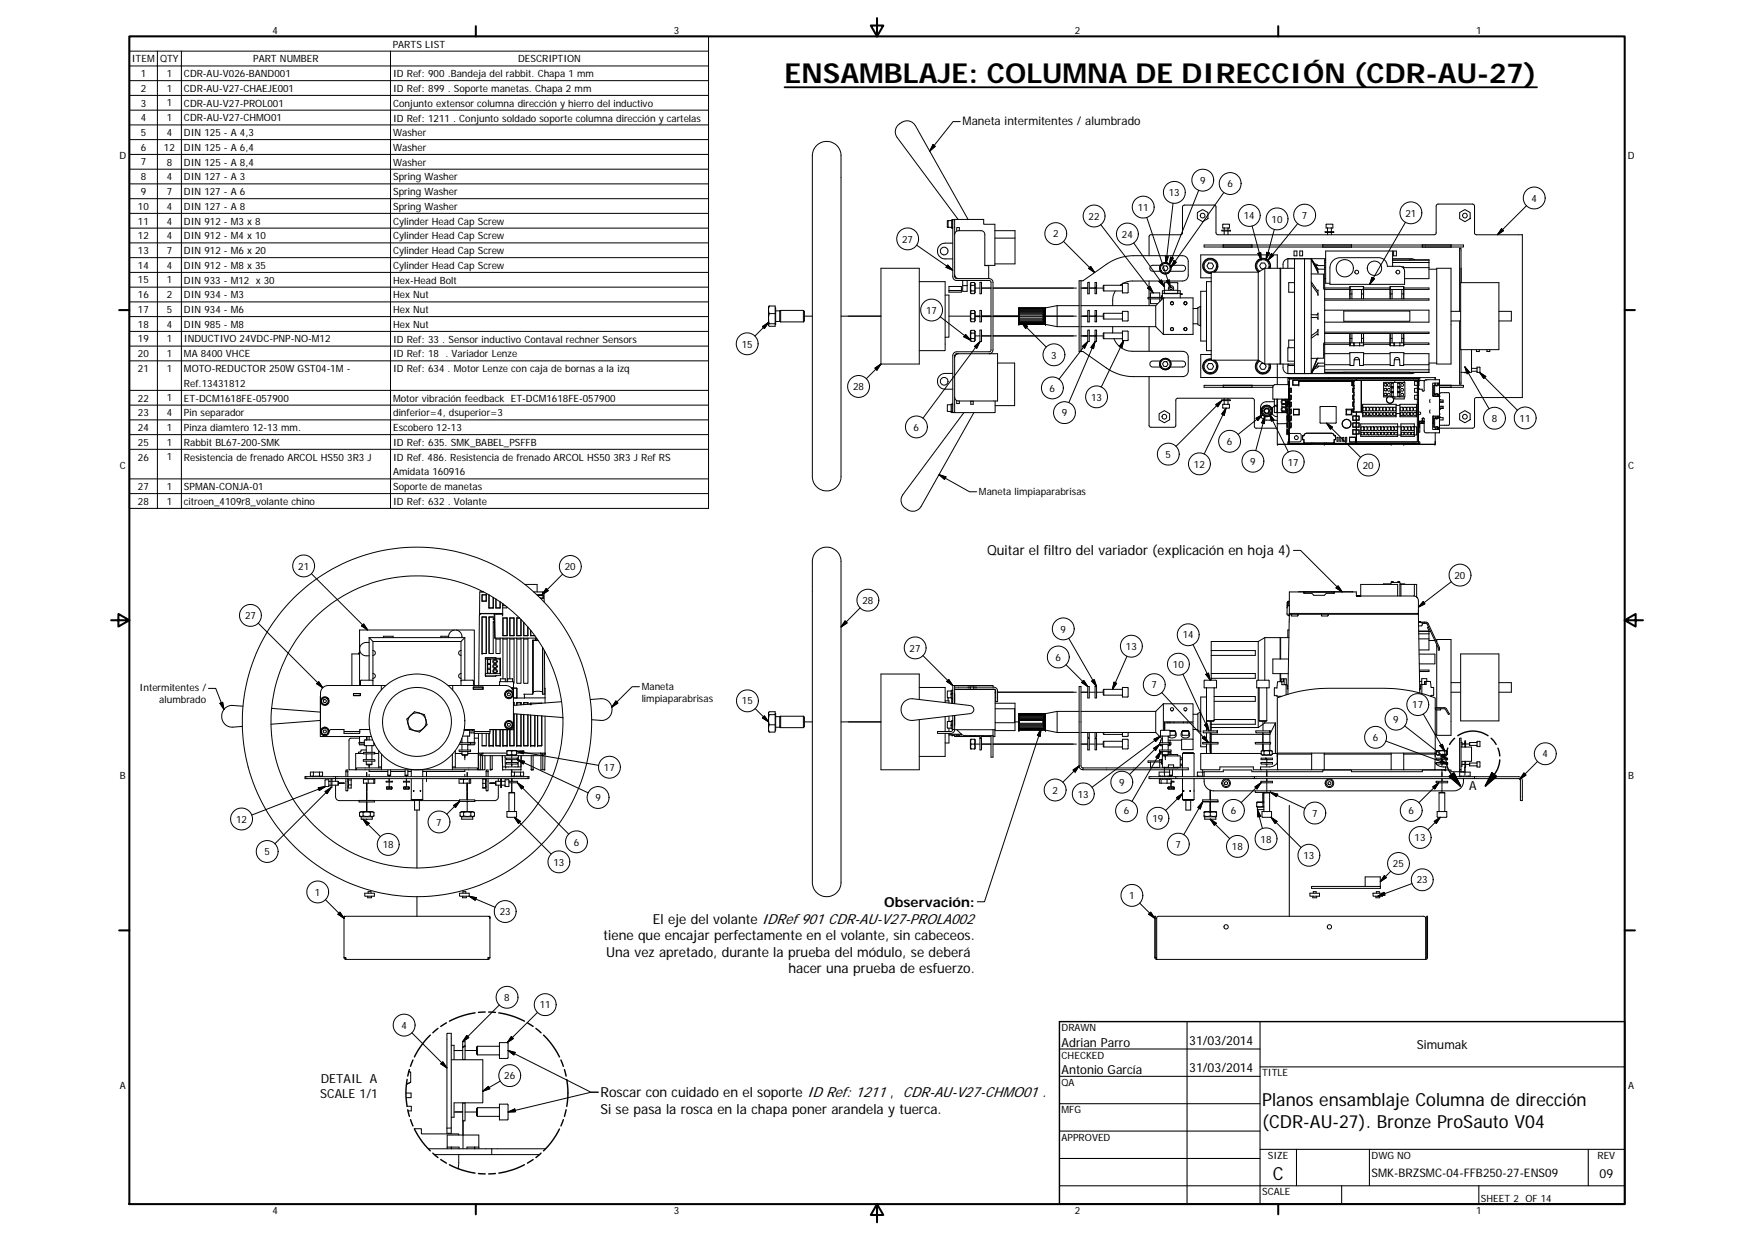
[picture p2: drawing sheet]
<svg xmlns="http://www.w3.org/2000/svg" width="594mm" height="420mm" viewBox="0 0 594 420" stroke-linecap="round" stroke-linejoin="round" font-family="sans-serif">
<defs><g id="words">
<text font-size="9.3" x="265.7" y="28">ENSAMBLAJE: COLUMNA DE DIRECCIÓN (CDR-AU-27)</text>
<g font-size="6.1">
<text x="427.5" y="374.4">Planos ensamblaje Columna de dirección</text>
<text x="427.5" y="381.8">(CDR-AU-27). Bronze ProSauto V04</text>
<text x="431.1" y="399.4">C</text>
</g>
<g font-size="4.7">
<text x="334.3" y="187.8">Quitar el filtro del variador (explicación en hoja 4)</text>
<text x="299.4" y="307.1">Observación:</text>
<text x="221.1" y="312.8">El eje del volante IDRef 901 CDR-AU-V27-PROLA002</text>
<text x="204.4" y="318.4">tiene que encajar perfectamente en el volante, sin cabeceos.</text>
<text x="205.3" y="324">Una vez apretado, durante la prueba del módulo, se deberá</text>
<text x="267" y="329.6">hacer una prueba de esfuerzo.</text>
<text x="203.4" y="371.5">Roscar con cuidado en el soporte ID Ref: 1211 , CDR-AU-V27-CHMO01 .</text>
<text x="203.4" y="377.1">Si se pasa la rosca en la chapa poner arandela y tuerca.</text>
</g>
<g font-size="4.2">
<text x="497.6" y="267.3">A</text>
<text x="402.8" y="353.7">31/03/2014</text>
<text x="359.5" y="354.3">Adrian Parro</text>
<text x="479.9" y="355.1">Simumak</text>
<text x="359.5" y="363.6">Antonio García</text>
<text x="402.8" y="363">31/03/2014</text>
<text x="108.5" y="371.6">SCALE 1/1</text>
<text x="108.6" y="366.6">DETAIL A</text>
<text x="541.8" y="398.7">09</text>
</g>
<g font-size="4">
<text x="326" y="42.4">Maneta intermitentes / alumbrado</text>
<text x="464.5" y="398.5">SMK-BRZSMC-04-FFB250-27-ENS09</text>
</g>
<g font-size="3.4">
<text x="92.3" y="11.3">4</text>
<text x="228.2" y="11.3">3</text>
<text x="364.1" y="11.3">2</text>
<text x="499.9" y="11.3">1</text>
<text x="133" y="16.1">PARTS LIST</text>
<text x="44.7" y="21.1">ITEM</text>
<text x="54.2" y="21.1">QTY</text>
<text x="85.8" y="21.1">PART NUMBER</text>
<text x="175.5" y="21.1">DESCRIPTION</text>
<text x="47.7" y="26.1">1</text>
<text x="56.5" y="26.1">1</text>
<text x="62.3" y="26.1">CDR-AU-V026-BAND001</text>
<text x="133.2" y="26.1">ID Ref: 900 .Bandeja del rabbit. Chapa 1 mm</text>
<text x="47.7" y="31.1">2</text>
<text x="56.5" y="31.1">1</text>
<text x="62.3" y="31.1">CDR-AU-V27-CHAEJE001</text>
<text x="133.2" y="31.1">ID Ref: 899 . Soporte manetas. Chapa 2 mm</text>
<text x="47.7" y="36.1">3</text>
<text x="47.7" y="41">4</text>
<text x="56.5" y="36">1</text>
<text x="56.5" y="41">1</text>
<text x="62.3" y="36.1">CDR-AU-V27-PROL001</text>
<text x="62.3" y="41.1">CDR-AU-V27-CHMO01</text>
<text x="133.2" y="36.2">Conjunto extensor columna dirección y hierro del inductivo</text>
<text x="133.2" y="41.2">ID Ref: 1211 . Conjunto soldado soporte columna dirección y cartelas</text>
<text x="47.7" y="46">5</text>
<text x="56.5" y="46">4</text>
<text x="62.3" y="46.1">DIN 125 - A 4,3</text>
<text x="133.2" y="46.1">Washer</text>
<text x="40.4" y="53.7">D</text>
<text x="47.7" y="51.1">6</text>
<text x="55.5" y="51.1">12</text>
<text x="62.3" y="51.1">DIN 125 - A 6,4</text>
<text x="133.2" y="51.1">Washer</text>
<text x="551.4" y="53.7">D</text>
<text x="47.7" y="56">7</text>
<text x="56.5" y="56.1">8</text>
<text x="62.3" y="56.1">DIN 125 - A 8,4</text>
<text x="133.2" y="56.1">Washer</text>
<text x="47.7" y="61">8</text>
<text x="56.5" y="61">4</text>
<text x="62.3" y="61">DIN 127 - A 3</text>
<text x="133.2" y="61.1">Spring Washer</text>
<text x="406.5" y="62.3">9</text>
<text x="415.7" y="63.4">6</text>
<text x="46.7" y="71">10</text>
<text x="47.7" y="66">9</text>
<text x="56.5" y="66">7</text>
<text x="56.5" y="71">4</text>
<text x="62.3" y="66">DIN 127 - A 6</text>
<text x="62.3" y="71">DIN 127 - A 8</text>
<text x="133.2" y="66.1">Spring Washer</text>
<text x="133.2" y="71.1">Spring Washer</text>
<text x="385.4" y="71.4">11</text>
<text x="395.9" y="66.4">13</text>
<text x="518.7" y="68.3">4</text>
<text x="46.7" y="76">11</text>
<text x="56.5" y="76">4</text>
<text x="62.3" y="76">DIN 912 - M3 x 8</text>
<text x="133.2" y="76.1">Cylinder Head Cap Screw</text>
<text x="368.7" y="74.4">22</text>
<text x="421.3" y="74.2">14</text>
<text x="430.7" y="75.4">10</text>
<text x="440.9" y="74.1">7</text>
<text x="476" y="73.3">21</text>
<text x="46.7" y="81">12</text>
<text x="56.5" y="81">4</text>
<text x="62.3" y="81">DIN 912 - M4 x 10</text>
<text x="133.2" y="81">Cylinder Head Cap Screw</text>
<text x="305.6" y="82.1">27</text>
<text x="356.7" y="80.4">2</text>
<text x="380" y="80.5">24</text>
<text x="46.7" y="86">13</text>
<text x="56.5" y="86">7</text>
<text x="62.3" y="86">DIN 912 - M6 x 20</text>
<text x="133.2" y="86">Cylinder Head Cap Screw</text>
<text x="46.7" y="91">14</text>
<text x="46.7" y="96">15</text>
<text x="56.5" y="91">4</text>
<text x="56.5" y="96">1</text>
<text x="62.3" y="91">DIN 912 - M8 x 35</text>
<text x="62.3" y="96">DIN 933 - M12 x 30</text>
<text x="133.2" y="91">Cylinder Head Cap Screw</text>
<text x="46.7" y="101">16</text>
<text x="56.5" y="101">2</text>
<text x="62.3" y="101">DIN 934 - M3</text>
<text x="133.2" y="96">Hex-Head Bolt</text>
<text x="133.2" y="101">Hex Nut</text>
<text x="46.7" y="105.9">17</text>
<text x="56.5" y="105.9">5</text>
<text x="62.3" y="106">DIN 934 - M6</text>
<text x="133.2" y="105.9">Hex Nut</text>
<text x="313.7" y="106.2">17</text>
<text x="46.7" y="111">18</text>
<text x="56.5" y="111">4</text>
<text x="62.3" y="111">DIN 985 - M8</text>
<text x="133.2" y="111">Hex Nut</text>
<text x="46.7" y="116">19</text>
<text x="56.5" y="115.9">1</text>
<text x="62.3" y="116">INDUCTIVO 24VDC-PNP-NO-M12</text>
<text x="133.2" y="116">ID Ref: 33 . Sensor inductivo Contaval rechner Sensors</text>
<text x="251.2" y="117.7">15</text>
<text x="46.7" y="121">20</text>
<text x="46.7" y="125.9">21</text>
<text x="56.5" y="120.9">1</text>
<text x="56.5" y="125.9">1</text>
<text x="62.3" y="121">MA 8400 VHCE</text>
<text x="62.3" y="125.9">MOTO-REDUCTOR 250W GST04-1M -</text>
<text x="133.2" y="121">ID Ref: 18 . Variador Lenze</text>
<text x="133.2" y="126">ID Ref: 634 . Motor Lenze con caja de bornas a la izq</text>
<text x="356" y="121.4">3</text>
<text x="62.3" y="130.9">Ref.13431812</text>
<text x="46.7" y="136">22</text>
<text x="56.5" y="135.9">1</text>
<text x="62.3" y="136">ET-DCM1618FE-057900</text>
<text x="133.2" y="136.1">Motor vibración feedback ET-DCM1618FE-057900</text>
<text x="289" y="132.1">28</text>
<text x="355.5" y="132.6">6</text>
<text x="369.5" y="135.6">13</text>
<text x="46.7" y="140.9">23</text>
<text x="56.5" y="140.9">4</text>
<text x="62.3" y="140.9">Pin separador</text>
<text x="133.2" y="141">dinferior=4, dsuperior=3</text>
<text x="359.6" y="141">9</text>
<text x="505.3" y="142.9">8</text>
<text x="514.7" y="142.7">11</text>
<text x="46.7" y="145.9">24</text>
<text x="56.5" y="145.9">1</text>
<text x="62.3" y="146">Pinza diamtero 12-13 mm.</text>
<text x="133.2" y="146">Escobero 12-13</text>
<text x="309.4" y="145.8">6</text>
<text x="46.7" y="150.9">25</text>
<text x="46.7" y="155.9">26</text>
<text x="56.5" y="150.9">1</text>
<text x="56.5" y="155.9">1</text>
<text x="62.3" y="150.9">Rabbit BL67-200-SMK</text>
<text x="62.3" y="155.9">Resistencia de frenado ARCOL HS50 3R3 J</text>
<text x="133.2" y="151">ID Ref: 635. SMK_BABEL_PSFFB</text>
<text x="133.2" y="155.9">ID Ref. 486. Resistencia de frenado ARCOL HS50 3R3 J Ref RS</text>
<text x="394.8" y="155">5</text>
<text x="415.5" y="150.7">6</text>
<text x="40.6" y="158.7">C</text>
<text x="133.2" y="161">Amidata 160916</text>
<text x="404.4" y="158.3">12</text>
<text x="423.4" y="157.4">9</text>
<text x="436.1" y="157.6">17</text>
<text x="461.6" y="158.7">20</text>
<text x="551.5" y="158.7">C</text>
<text x="46.7" y="165.9">27</text>
<text x="56.5" y="165.9">1</text>
<text x="62.3" y="165.9">SPMAN-CONJA-01</text>
<text x="133.2" y="165.9">Soporte de manetas</text>
<text x="331.6" y="167.5">Maneta limpiaparabrisas</text>
<text x="46.7" y="170.9">28</text>
<text x="56.5" y="170.9">1</text>
<text x="62.3" y="170.9">citroen_4109r8_volante chino</text>
<text x="133.2" y="170.9">ID Ref: 632 . Volante</text>
<text x="101" y="192.9">21</text>
<text x="191.3" y="193">20</text>
<text x="492.6" y="196">20</text>
<text x="83" y="209.6">27</text>
<text x="292.1" y="204.5">28</text>
<text x="359.2" y="214.2">9</text>
<text x="308.1" y="220.6">27</text>
<text x="381.3" y="220">13</text>
<text x="400.6" y="216.1">14</text>
<text x="357.5" y="223.7">6</text>
<text x="397.2" y="226.1">10</text>
<text x="217.4" y="233.7">Maneta</text>
<text x="390" y="233">7</text>
<text x="47.3" y="234.1">Intermitentes /</text>
<text x="53.9" y="238.1">alumbrado</text>
<text x="217.4" y="237.8">limpiaparabrisas</text>
<text x="251.3" y="238.5">15</text>
<text x="478.3" y="239.8">17</text>
<text x="471.9" y="244.8">9</text>
<text x="465" y="250.9">6</text>
<text x="522.5" y="256.4">4</text>
<text x="40.6" y="263.7">B</text>
<text x="204.6" y="261">17</text>
<text x="551.5" y="263.7">B</text>
<text x="356.4" y="268.7">2</text>
<text x="379" y="266">9</text>
<text x="201.6" y="271.3">9</text>
<text x="365" y="270">13</text>
<text x="380.6" y="275.8">6</text>
<text x="416.8" y="275.6">6</text>
<text x="477" y="275.6">6</text>
<text x="80" y="278.5">12</text>
<text x="147.8" y="279.5">7</text>
<text x="390.3" y="278.3">19</text>
<text x="444.4" y="276.5">7</text>
<text x="129.6" y="287.1">18</text>
<text x="194.3" y="286.3">6</text>
<text x="398.1" y="287">7</text>
<text x="417.3" y="287.8">18</text>
<text x="426.9" y="285.3">18</text>
<text x="479.1" y="284.8">13</text>
<text x="89.6" y="289.5">5</text>
<text x="187.4" y="293">13</text>
<text x="441.4" y="290.8">13</text>
<text x="471.8" y="293.6">25</text>
<text x="479.9" y="299.1">23</text>
<text x="106.7" y="303.2">1</text>
<text x="382.5" y="304.4">1</text>
<text x="169.3" y="309.9">23</text>
<text x="170.8" y="338.9">8</text>
<text x="182.8" y="341.4">11</text>
<text x="136" y="348.3">4</text>
<text x="359.5" y="349.1">DRAWN</text>
<text x="359.5" y="358.4">CHECKED</text>
<text x="170.8" y="365.4">26</text>
<text x="427.5" y="364.4">TITLE</text>
<text x="40.6" y="368.7">A</text>
<text x="359.5" y="367.7">QA</text>
<text x="551.5" y="368.7">A</text>
<text x="359.5" y="376.9">MFG</text>
<text x="359.5" y="386.2">APPROVED</text>
<text x="429.4" y="392.4">SIZE</text>
<text x="464.5" y="392.4">DWG NO</text>
<text x="541.1" y="392.3">REV</text>
<text x="427.5" y="404.7">SCALE</text>
<text x="501.6" y="406.8">SHEET 2 OF 14</text>
<text x="92.3" y="411.1">4</text>
<text x="228.2" y="411.1">3</text>
<text x="364.1" y="411.1">2</text>
<text x="499.9" y="411.1">1</text>
</g>
</g></defs>
<g fill="none" stroke="#000" stroke-width=".34">
<path d="M43.8 12.3h196.2v159.8h-196.2zM43.8 17.3h196.2M53.3 17.3v154.8M61.4 17.3v154.8M132.3 17.3v154.8M43.8 22.3h196.2M43.8 27.3h196.2M43.8 32.3h196.2M43.8 37.3h196.2M43.8 42.3h196.2M43.8 47.3h196.2M43.8 52.3h196.2"/>
<path d="M43.8 57.3h196.2M276.5 49.4a5 5 0 0 1 6-.8 5 5 0 0 1 2.4 5.6v103a17.9 17.9 0 0 1-.5 6.2 5 5 0 0 1-6.2 2.5 5 5 0 0 1-3.1-6v-103a14.6 14.6 0 0 1 .7-6.7zM316 49l.8 .6-1.9 1.6zM325.2 41.2h-2.4l-7.9 10M43.8 62.3h196.2M43.8 67.3h196.2M43.8 72.2h196.2M43.8 77.2h196.2M321.2 74.7l-.3 .1v2.1l1.5 .1M322.1 74.7l.3-.1v2.5l-.3-.1M322.4 74.7l-1.3 .1 .1 2.2M322.7 74.4h.6l.1 19.6 .6 .3h11a1.3 1.3 0 0 1 1.3 1.3v22.9a1.3 1.3 0 0 1-1.3 1.3"/>
<path d="M322.7 74.4h-.3v2.9h.3M322.7 74.4v19.3a1.27 1.27 0 0 0 1.3 1.3h11l.7 .4-.1 23.4-.4 .3h-11.2a1.3 1.3 0 0 0-1.3 1.3v19.3h.6M323.3 74.4l9.9-.1v1.6h3.8v14h-3.4M323.3 79.4a1.3 1.3 0 0 1 1.3-1.3h7.7a1.3 1.3 0 0 1 1.3 1.3v10.5h1.3v4.4M324.5 74.3l-20.6-27.7a3.8 3.8 0 0 1 2.7-5.6 3.3 3.3 0 0 1 3.4 1.5l17.9 31.8M324.9 78.1v-1.1h-.9v1.3M337 78.1h6.8v11.2h-6.8M372.8 76.1l17.8 23.1M388.4 73.6l8 23.6M397.3 68.8l-2.4 20.4M405.5 72l1.8-1 1.8 1v2l-1.8 1.1-1.8-1.1zM406 64.4l-9.9 25.1"/>
<path d="M413.8 78h1.7a.87 .87 0 0 1 1.2 .2h-1.7a.81 .81 0 0 1-1.2-.2zM414.1 75.9h2.3v1.3h-2.3zM414.5 65.2l-17.9 25.3M414.6 77.2v.8M414.6 78.2v1.3M415.9 77.2v.8M415.9 78.2v1.3M416 77.2h-.1M424.1 76.5l3.1 11.5M431.6 77.7l-2.5 9.3M439.5 75.7l-9.5 11.7M448.8 78.4h1.8a.81 .81 0 0 1 1.1 .3h-1.7a.87 .87 0 0 1-1.2-.3z"/>
<path d="M449.2 75.9h2.2v1.3h-2.3zM449.6 77.2h.1M449.6 77.2v1.2M449.6 78.7v.8M450.9 78.7v.8M451 77.2l-.1 1.2M476 75.3l-12.1 21M494.4 72l1.8-1 1.7 1v2l-1.7 1.1-1.8-1.1zM508.6 77.4l.6 .7-2 1.4zM517 69.7l-9.8 9.8M43.8 82.2h196.2M43.8 87.2h196.2"/>
<path d="M43.8 92.2h196.2M43.8 97.2h196.2M298.4 90.8h13v32.5h-13zM310.5 83l12.2 8.5M311.4 95.4h8.7v21.5v1.8h-8.7M320.1 99.9h1.3v14.3h-1.3M321 89.7l1.7 1.8-2.3-1zM321.4 97h4.2v1.4h-4.2zM321.4 98.4v.5h4.2v-.5M322.7 82.3h-2.6a2.67 2.67 0 0 0-2.6 2.7 2.67 2.67 0 0 0 2.6 2.7h2.6M323.3 93.6h.2M323.3 93a1.3 1.3 0 0 0 1.3 1.3"/>
<path d="M326.1 95v3.6h1.5v-3.6M326.1 96.7h1.5M328.9 95.7h1.1M328.9 99.4h1.1M328.9 98.5h1.1M328.9 96.6h1.1M328.9 95.7l-.2 .4v2.9l.2 .4M328.9 98.5v.9M328.9 96.6v1.9M328.9 95.7v.9M330 95.7l.3 .4v2.9l-.3 .4M330 95.7v.9"/>
<path d="M330 96.6v1.9M330 98.5v.9M330.3 97.5h1.6M331.9 95.6h.5v3.9h-.5zM332.4 97.5h3.3M337 80.6h6.8M360.2 81.7l10.6 10.6M363.5 97.5h-27.2h28.3M366.1 95.1h.7l7.9-5.6a16.2 16.2 0 0 1 9.3-2.9h16.5a1.9 1.9 0 0 1 2 1.9v4.7a1.93 1.93 0 0 1-2 1.9h-17.5l-2.5 .8M366.1 95.1v23.9M366.1 95.1h-.6v23.9h.6M366.1 97.5h2.3"/>
<path d="M368.4 95.6h.5v3.9h-.5zM368.9 97.5h2.2M369.4 90.2l1.4 2.1-2.1-1.4zM371.4 97.3l-.5 .3M371.4 97.1v-1.5h-.5v2M371.4 97.3v2.1h-.5v-1.8M371.4 97.1v.2M371.4 97.1l-.5 .3M371.4 97.5h2.3M373.9 98.5h6.3M373.9 96.6l-.2 .2 .2 1.7M373.9 96.6v1.9"/>
<path d="M377.7 98.5l-.8 2.1v2.9M380.2 95.9l1.9 .1-.1 3.1-1.8 .1zM380.2 96.5l-6.3 .1M380.2 96.1l-.8 .5M384 82.3l10.4 14.7M388.7 97.5l.8-.6 1.1 2.3zM389.2 86.6v-6.5l.3-.5 10.4-.1 .4-.2 .2-9.2 .5-.7h10.2l.5 .2 .2 9.2 .4 .7h73.5l.5-.2 .1-.5v-9.1l.4-.5h12.3l.3 .5v9.1l.3 .6 15.9 .1v55.1h-15.7l-.5 .7v9l-.2 .5-.3 .2h-11.4M389.2 95.1v5.6M392.6 95.3l.8-.5 1 2.2zM393 89.8h-2.5a1.02 1.02 0 0 0-1 1 1.02 1.02 0 0 0 1 1h2.5M393.7 99.3v1.9M393.7 99.3h6"/>
<path d="M394.3 90l.9 .1 .4 .8-.5 .8-1-.1-.3-.9zM394.4 98.3v1.1h4.5v-1.1M394.4 98.3v-2.6h4.5v2.6M394.4 98.4h-.7v.9M394.4 98.3h4.5M394.7 86.7l1 .2-.8 2.3zM395.2 95.1l.9-.3 .3 2.4zM395.3 89a1.91 1.91 0 0 0-2.6 2 1.91 1.91 0 0 0 3 1.4 1.91 1.91 0 0 0-.2-3.3M395.3 89l.2 .1M395.3 89l-.1 .3M395.5 89.1l-.2 .3M396 98.3a.89 .89 0 0 1 0-1.3 .89 .89 0 0 1 1.3 0 .89 .89 0 0 1-.1 1.3"/>
<path d="M396.3 89.8h4.2a1.02 1.02 0 0 1 1 1 1.02 1.02 0 0 1-1 1h-4.2M396.4 97.2h.4l.3 .4-.2 .4h-.5l-.2-.4zM396.5 87.1l.9 .3-1.3 2.1zM396.9 89.7l-.3 .8M397.6 88.3l.8 .5-1.8 1.7M398.9 98.4h.8v.9M399.7 99.4h.7v.3h-.7M399.7 99.3v1.6M407.8 83h87.9v.6h-87.9zM408.6 98.6h-1.9v16.9h1.9M409.4 89h1.1l.5 1-.5 1h-1.1l-.6-1zM410.2 95.4h-1.6v23.3h1.6"/>
<path d="M411.4 92.1a2.6 2.6 0 0 0 0-4.2 2.6 2.6 0 0 0-4 1.5 2.6 2.6 0 0 0 2.8 3.2M412 90.5h.3M412 90.3h.3M412.3 90.5l-.3 .7-.9 .9M412.3 90.3a2.4 2.4 0 0 0-2.3-2.7 2.4 2.4 0 0 0-2.5 2.5 2.4 2.4 0 0 0 2.7 2.3M412.3 90.3v.2M414.3 83l9.7-.1v.8M414.3 83.6v.1M414.3 83v.6M426.1 85.8l.9-.3 .2 2.5zM426.2 92.1h-16v29.8h16M426.2 92.1v29.8"/>
<path d="M428.4 90.8l.5-.8-.6-1h-1.1l-.6 1 .6 1h.9M428.4 90.8h5.2v32.5h-5.2M428.4 90.8v32.5M428.4 90.8l-2.2 1.3M428.9 87.5v.4M429.5 88v.1M429.6 86.3l.4-.6-1-.3-.1 1.8M429.7 90.8a2.11 2.11 0 0 0-1-2.7 2.11 2.11 0 0 0-2.8 .9 2.11 2.11 0 0 0 .8 2.8M429.8 90.5h.3M429.8 90.3h.3M430.1 90.5l-.1 .3M430.1 90.3v.2"/>
<path d="M430.1 90.3a2.39 2.39 0 0 0-3.3-2.5 2.39 2.39 0 0 0-.4 4.2M430.2 86.7l.4-.8 .8 .6-1.5 1.2M430.2 90.8a2.6 2.6 0 0 0-3.2-3.3 2.6 2.6 0 0 0-.8 4.6M432.6 90.8v-4.5h-25.9v7.8h3.5M433.8 90.8v32.5h4.7M436.2 87.6v3.2M436.2 87.6a1.92 1.92 0 0 0-1.6 1.9v1.3M436.2 87.6h2.3M438.3 85h1v1.6h-1zM438.5 90.8h-4.9M438.5 95.7h-2v3.2h2M440.2 85h1v1.6h-1z"/>
<path d="M441.8 87.6h2.3M444.1 92.7l4.2 .1v5.1M444.1 87.6l.1 8.8 2 2.8 .2 .8v-1.8l-.1 .3-2.2-3M444.1 87.6l2.3 4.2v.7l-2.3-4.7M444.2 96.4v17.2M444.2 87.6l.1 .2M444.4 88.1l2 3M445.3 89.4l1.2 .5M445.6 89.9h3.1M446.4 91.1h2.3M446.4 91.1h.1M448 82.9h9.8l-.1 .7h-9.7z"/>
<path d="M448 83.6v.1M448.7 90.6h.3M448.7 88.1h.3M448.7 88.9h.3M448.7 94.3h.3M448.7 98v-.5h8.6v.5M448.7 98h22.2M448.7 88.1v2.5M448.7 90.6v3.7M448.7 98v3.2M448.7 94.3v3.2M449 88l-.3 .1"/>
<path d="M449 87.6h-12.8M451.5 88.3l.6-.6 1.3-.4 13.6-.1a2.89 2.89 0 0 1 2.9 3h4.2a1.61 1.61 0 0 1 1.6 1.6v4.5h-25.3l.1-6.1 .2-.8zM457.2 98v3.2v-1.7M457.2 99.5h.7M457.3 98l-.1 1.5M457.3 97l-.1 .5M457.9 98v3.2M461.2 99.5h.6M461.2 98v3.2M461.8 97h-4.5v1M461.8 97v1M461.8 97v.5"/>
<path d="M461.8 98v-.5h9.1v.5M461.8 98v1.5M461.8 98v3.2v-1.7M464.7 93.9l.8 .5-1.6 1.9zM470.8 98v3.2v-1.7M470.8 99.5h.7M470.9 97l-.1 .5M470.9 98l-.1 1.5M470.9 98h4.5v1.5h-.6M471.5 98v3.2M471.7 87.6h6.3l1.1 .4M471.7 90.2v-5.2h-22.7v10.9h1.4"/>
<path d="M471.7 88l12.3 .1M471.7 88.9h12.3M472 85h1v1.6h-1zM474.8 98v3.2M474.8 90.4h.6v.4M475.4 90.6h8.6M475.4 97h.1M475.4 97h-4.5v1M475.4 97v1M475.4 97.5h8.6v.5h-8.6zM475.5 98l-.1 3.2v-1.7M477.5 88l6.5 .1"/>
<path d="M481.7 82.9h9.8v.8l-9.8-.1zM481.7 83.6v.1M482.9 82.9v.1M482.9 83.6v.1M484 91.1h2.6M484 88.1v6.2h-8.3M486.6 90.8h4.9v32.5h-4.9zM494.7 95.7h13v22.7h-13zM494.8 90.8h.1M494.9 95.7l-.1-11.7h-.4v21.4M43.8 107.2h196.2M43.8 102.2h196.2"/>
<path d="M43.8 112.2h196.2M43.8 117.2h196.2M258.2 110.6l2.1-1.4-1.4 2.1zM260.3 109.2l-4.6 4.6M260.3 110v.1M260.3 107.9l.3 1.7M260.3 107.9v2.1M260.3 104.9l.3 1.3M260.3 104.9v3M260.3 110.1v.1M260.6 103.6h1.9v6.9h-1.9l-.3-.5M260.6 109.6h1.9"/>
<path d="M260.6 106.2h1.9M260.6 109.6l-.3 .4M260.6 106.2l-.3 1.7M260.6 103.6l-.3 1.3M260.6 103.6l-.3 .4v.9M262.5 104.2v5.6M262.7 105.2h1.4M262.7 108.8h1.4M264.1 105.2v3.6M264.1 108.8l.3 .2M264.4 105.1v3.9M264.4 105.1l-.3 .1"/>
<path d="M264.4 109h7.7M264.4 105.1h7.7M272.1 105.1v3.9M272.1 105.1l.4 .3v3.2l-.4 .4M272.5 107h2.6M284.9 107h13.5M318.5 107.3l10.2 7.8M321.4 107h7.3M324.6 119.8a1.3 1.3 0 0 0-1.3 1.3M327.1 113.3l1.6 1.8-2.3-1.1zM328.7 115.1l.2 .5M328.9 108.9h1.1"/>
<path d="M328.9 105.2h1.1M328.9 106.1h1.1M328.9 114.6h1.1M328.9 108h1.1M328.9 115.6h1.1M328.9 112.8h1.1M328.9 111.8h1.1M328.9 105.2l-.2 .4v2.9l.2 .4M328.9 111.8l-.2 .5v2.8M328.9 108v.9M328.9 106.1v1.9M328.9 105.2v.9"/>
<path d="M328.9 114.6v1M328.9 112.8v1.8M328.9 111.8v1M330 105.2l.3 .4v2.9l-.3 .4M330 111.8l.3 .5v2.8l-.3 .5M330 105.2v.9M330 106.1v1.9M330 108v.9M330 111.8v1M330 112.8v1.8M330 114.6v1M330.1 117.3l1.8-1.6-1.1 2.2z"/>
<path d="M330.3 107h1.6M330.3 113.7h1.6M330.3 107.2h1.6M331.9 115.7l-19.3 25.9M331.9 105.1h.5v3.9h-.5zM332.4 107h3.3M332.4 113.7v2h-.5M332.4 113.7v-1.9h-.5v3.9M332.4 113.7h3.3M332.4 107.2h3.3M336.3 107h8.8M336.3 107.2h8.8"/>
<path d="M336.3 107h27.2M336.3 107h28.3M345.1 109.8h9M345.1 104.5h9h-.3M345.1 104.3l9 .1h-.2M345.1 104.2h9M345.1 104.4h9M345.1 105.1h.1M345.1 104.9h9M345.1 104.8v.1M345.1 104.6v.1M345.1 104.5h.1"/>
<path d="M345.1 104.4h.1M345.1 104.3h.1M345.1 104.7h9M345.1 105.4l9 .1-.8 .2M345.1 105.2h9l-.7 .2M345.1 105.7l9 .1-.8 .3M345.1 106.4h9l-.1 .2-.7 .1 .8 .1-.1 .2h-.6M345.1 109.8h.1M345.1 109.7h.1M345.1 109.6h.1M345.1 109.2h.1M345.1 108.9v.9"/>
<path d="M345.1 108.6v.3M345.1 108.4v.1M345.1 108.1v.1M345.1 108v.1M345.1 107.8h.1M345.1 107.4v.1M345.1 107.4h.1M345.1 107.3v.1M345.1 107.3h.1M345.1 107.1h.1M345.1 107v.1M345.1 106.9v.1"/>
<path d="M345.1 106.7v.1M345.1 106.7h.1M345.1 106.6h.1M345.1 106.3v.1M345.1 106.3h.1M345.1 105.9l9 .2-.8 .3M345.1 105.6h.1M345.1 105.4h.1M345.1 105.3v.1M345.1 105.1v.1M345.1 104.2v.9M345.1 105.2v.1"/>
<path d="M345.1 105.4v1.3M345.1 106.8v1.8M346 109.2l2.1 1.3-.7 .7zM346 109.2l8.4 8.3M353.4 107h.1M353.3 107.7l.8 .3h-9M353.3 108l.8 .3h-9M353.3 107.7h.1M353.3 108.3l.8 .3h-9M353.4 107.1h.7v.2l-.8 .1h.7l.1 .3-9 .1M353.4 108.6l.7 .3h-9M353.5 108.9l.6 .1v.3l-9 .2"/>
<path d="M353.6 109.2h.5M353.7 109.4l.4 .1v.3M353.8 109.5l.3 .1-9-.1M353.9 109.7h.2M354.1 109.8h.1M354 104.2h.1M354.1 104.7h.1M354.1 109.7h-9M354.1 104.8l-.5 .1M354.1 104.3h-.1M354.1 109.2h-9M354.1 109.8l3.9 .8"/>
<path d="M354.1 104.7v.4l-.6 .1M354.1 104.2v.4l-.4 .1M358 103.5v7.1M358 103.5l-3.9 .7M358 110.6h7.5M358 103.5h7.5M363.5 113.7h-27.2h28.3M366.1 119h.7l7.9 5.6M366.1 110.6h25.3M366.1 103.5h25.3M366.1 107h2.3M366.1 113.7h2.3"/>
<path d="M366.6 117.3l1.8-1.6-1.1 2.2zM368.4 115.7l-9.7 12.7M368.4 105.1h.5v3.9h-.5zM368.4 111.8h.5v3.9h-.5zM368.9 107h2.2M368.9 113.7h2.2M370.9 115.6l-8.9 20.7M370.9 113.8v1.8M370.9 115.6l-.5 2.4-.9-.3zM371.4 113.5l-.5 .3M371.4 113.3v-1.5h-.5v2M371.4 113.5v2.1h-.5"/>
<path d="M371.4 106.8l-.5 .3M371.4 106.6v-1.5h-.5v2M371.4 106.8v2.1h-.5v-1.8M371.4 106.6v.2M371.4 113.3v.2M371.4 113.3l-.5 .3M371.4 106.6l-.5 .3M371.4 107h2.3M371.4 113.7h2.3M373.9 114.7h6.3M373.9 108l6.3 .1M373.9 112.7l-.2 .2 .2 1.8"/>
<path d="M373.9 106.1l-.2 .2 .2 1.7M373.9 112.7v2M373.9 106.1v1.9M376.9 110.6v2.1M377.3 114.7a6.9 6.9 0 0 0 6.2 4.2h17a1.9 1.9 0 0 1 2 2v4.7a1.9 1.9 0 0 1-2 1.9h-16.5a15.7 15.7 0 0 1-9.3-2.9M380.2 112.1l1.9 .1-.1 3.1h-1.8zM380.2 112.7h-6.3M380.2 105.4l1.9 .1-.1 3.1-1.8 .1zM380.2 106l-6.3 .1M380.6 115.3l-7.6 15.7M380.6 115.3l-.6 2.4-.9-.4zM389.2 101.2v2.3"/>
<path d="M389.2 110.6v8.3M389.7 101.2v1.6h2.4M391.4 110.6l2.6 2.6M392.8 100.7v-1.5h-3.1v1.5M392.8 101.2v.9M393.4 100.7h-4.6v.5h4.6M393.7 100.2h-.3v1.3M394 100.9v12.3M394 100.9l-2.6 2.6v7.1M394 100.9h10.1v12.3h-10.1M404.1 109.6h1.6M404.1 104.5h1.6"/>
<path d="M406.5 103.8l-.8 .4v5.7l.8 .4M406.5 103.8v6.5M406.5 103.8h.2M406.5 110.3h.2M438.5 117.7h-2.3v4.6h2.3M438.5 115.1h-2v2.6M444.1 106.6h1.9l.4-.6v2.1l-.4-.6h-1.9M444.1 114.5l2.1-1.4 .2 .3v-1.9l-.3 .7-1.9 1.4-.1 .4v12.4M448.3 116.1v5.2h-4.2M448.7 101.2v.4M448.7 112.5v.4M448.7 105h35.3v4.1h-35.3z"/>
<path d="M448.7 101.2h35.3v.4h-35.3M448.7 112.5h35.3v.4h-35.3M448.7 116.1h8.6M448.7 116.6h8.6M448.7 116.6v3.1M448.7 112.9v3.2M448.7 109.1v3.4M448.7 101.6v3.4M448.7 116.1v.5M455.1 105.3h22.4v3.5h-22.4zM457.2 119.4h4.7l-.1 4.3h-1.3l-.1-1.8a.89 .89 0 0 0-.9-.9 .89 .89 0 0 0-.8 .9l-.2 1.8h-1.2zM457.2 119.7h-8.5v5.5"/>
<path d="M457.2 116.6v.5h1.5M457.2 114.6v-1.7v3.2M457.2 114.6l.1 1.5M457.2 114.6h.7M457.3 116.1h1.2v1M457.3 116.1v1M457.9 112.9v3.2M458.5 116.1h12.4M458.7 116.1v1M460.5 116.1v1M461.2 112.9v3.2M461.2 114.6h.6"/>
<path d="M461.8 116.6h9.1M461.8 116.1v1M461.8 116.1v.5M461.8 114.6v-1.7l.1 3.2M461.8 114.6v1.5M461.8 116.6l.1 .5h-3.2M461.8 119.7h9M470.8 116.6v.5h1.5M470.8 119.4h4.7l-.1 4.3h-1.3l-.1-1.8a.89 .89 0 0 0-.9-.9 .89 .89 0 0 0-.8 .9l-.2 1.8h-1.2zM470.8 114.6h.7M470.8 112.9v1.7M470.8 114.6l.1 1.5"/>
<path d="M470.8 113.7v2.4M470.9 116.1h1.2v1M470.9 116.1v1M471.5 112.9v3.2M472.1 116.1h3.3M472.3 117.1h3.2M472.3 116.1v1M474.1 116.1v1M474.8 112.9v3.2M474.8 114.6h.6M475.4 116.1v1M475.4 116.1l.1 1"/>
<path d="M475.4 116.1h8.6v.5h-8.6M475.4 114.6v-1.7l.1 3.2M475.4 114.6v1.5M475.5 119.7h8.5v6.3M491.5 108.7h3.2M491.5 105.4h3.2M494.4 108.7v21.3h.4v-11.6M498.4 118.4v7.7h-3.6M500.1 118.4v.6h.9v-.6M503.6 118.4v.6h1v-.6M507.7 105.4h4.2v3.3h-4.2M43.8 122.2h196.2"/>
<path d="M43.8 132.2h196.2M43.8 137.2h196.2M296.3 124.6l2.1-1.3-1.4 2zM298.4 123.3l-5 4.9M322.1 137l-1.2 .2v2.1h1.2M322.4 139.4h-.3h.3M322.4 136.9a.79 .79 0 0 0-.3 1.2v1.3h.3M322.7 136.7h-.3v2.9h.3M322.7 126.4h-2.6a2.67 2.67 0 0 0-2.6 2.7 2.67 2.67 0 0 0 2.6 2.7h2.6M323.3 120.4h.2M323.3 120.4v19.3M323.3 120.4l.2-.4 .5-.2h13.9v16h-13.3a1.3 1.3 0 0 1-1.3-1.3"/>
<path d="M324 135.6v1h.9v-.8M326.5 139.7l-20.7 27.7a3.8 3.8 0 0 0 2.7 5.6 3.3 3.3 0 0 0 3.5-1.6l17.9-31.7M328.8 135.8h.8v1.1h-.8zM337.1 135.8v3.9h-13.8M337.9 122.9h5.8v14.4h-6.6M389.2 127.5v16.5l.3 .6 8.1 .1 .5-.2 .1-9 .5-.6 25.5-.1 .4 .2 .3 .5v9.2l.4 .3h7.3M393 122.2h-2.5a1.02 1.02 0 0 0-1 1.1 1.02 1.02 0 0 0 1 1h2.5M394.3 122.4l.9 .1 .4 .8-.5 .8-1-.1-.3-.8zM395.6 124.6l.3 .2M395.8 124.4l.2 .2M396 124.6a1.92 1.92 0 0 0-.7-3.2 1.92 1.92 0 0 0-2.5 2.2 1.92 1.92 0 0 0 3.1 1.2M396 124.6l-.1 .2"/>
<path d="M396.3 122.2h4.2a1.02 1.02 0 0 1 1 1.1 1.02 1.02 0 0 1-1 1h-4.2M409.4 123.1h1.1l.5 1-.5 .9h-1.1l-.6-.9zM410.2 120h-3.5v7.8h25.9M410.2 121.7a2.4 2.4 0 0 0-2.6 2 2.4 2.4 0 0 0 1.9 2.7 2.4 2.4 0 0 0 2.8-1.8M410.2 121.5a2.6 2.6 0 0 0-2.8 3.2 2.6 2.6 0 0 0 4 1.5 2.6 2.6 0 0 0 0-4.3M411.1 121.9a2.45 2.45 0 0 1 1.2 2.4M411.8 137l2-1.4-1.4 2.1zM412 124.6h.3M412 124.3h.3M412.3 124.3v.3M413.8 135.6l-15.5 15.5M413.8 135.4h1.7a.84 .84 0 0 1 1.2 .2h-1.7a.78 .78 0 0 1-1.2-.2z"/>
<path d="M414.1 136.9h2.3v1.2h-2.3zM414.3 130.5l9.7-.1v.7M414.3 131.1h.1M414.3 130.5v.6M414.6 135.6v1.3M414.6 134.8v.6M415.3 138.2l-.7 2.4-.8-.4zM415.3 138.2l-7.4 15.5M415.9 135.6l.1 1.3M415.9 134.8v.6M426.2 121.9l2.2 1.4M426.2 122a2.6 2.6 0 0 0 .8 4.6 2.6 2.6 0 0 0 3.2-3.3"/>
<path d="M426.4 122.1a2.4 2.4 0 0 0 0 3.9 2.4 2.4 0 0 0 3.7-1.4M426.7 122.3a2.11 2.11 0 0 0-.8 2.8 2.11 2.11 0 0 0 2.8 .9 2.11 2.11 0 0 0 1-2.7M428.1 123.1h-.9l-.6 1 .6 .9h1.1l.6-.9-.5-.8M428.1 137.5h.3a1.76 1.76 0 0 1 2.4 1.9 1.76 1.76 0 0 1-2.8 1.1l-.2-.4a1.55 1.55 0 0 1 .2-2.3zM429.8 124.6h.3M429.8 124.3h.3M430 123.3l.1 1M430.1 124.3v.3M430.7 138.2h.2M430.8 138l.1 .2M431.4 130.5h-23.6v.6h23.3M431.6 135.1v2.1h.9"/>
<path d="M431.6 136h-.4a4.5 4.5 0 0 0-3.8 .7l-.4 .9-.1 2.7a1.94 1.94 0 0 0 2 1.9l3.7 .1M432.2 137.2l-1.3 1M432.5 137.5h-.9v2.1l.9 .1M432.6 139.7v3.7M432.6 123.3v6.9M432.7 135.1v4.6h-.2v-4.6M433.6 123.3h.2M434.2 135.1l.4 .2a.85 .85 0 0 1 1 .8 .85 .85 0 0 1-1 .9M434.6 123.3v1.2a1.93 1.93 0 0 0 1.6 2M434.6 137h-.4v.8h.4a.85 .85 0 0 1 1 .8 .85 .85 0 0 1-1 .8M434.6 139.4h-.4v.3M434.6 135.3a.85 .85 0 0 0-.7 .8 .85 .85 0 0 0 .7 .9"/>
<path d="M434.6 137.8a.85 .85 0 0 0-.7 .8 .85 .85 0 0 0 .7 .8M435.5 135.1l.8 .2M435.6 135.1v.2M435.6 137v.8M435.6 139.4v.3h-2.9M435.6 137.4h.3M435.8 137.8v1.6M435.8 137h-.3v.8h.4M435.8 135.3l.1 1.7M435.9 139.4h-.4v.3M435.9 136.1l.1 1.4M435.9 136.1v10.8"/>
<path d="M435.9 136.1h.8M435.9 138.4l.1 1.5zM436 138.4v1.5M436 135.3v2.2M436 136.1v1.4M436 137h.5v3.3h-.3v2.4h.3v3.1h-.5M436.2 123.3v3.2M436.2 128l.5 .2M436.2 126.5h.3M436.3 135.6v.5M436.4 135.3l-.1-.2 .1 .2M436.4 135.3h.1"/>
<path d="M436.4 135.3h-.1M436.4 136.6l.3-.4zM436.4 135.1h-5.3v-4.2l.6-.7h4.7v5.1M436.5 132.9l.1 .4M436.5 133.8v1.4M436.5 130.5h.2M436.5 123.3v.4h2M436.5 137.6l.1 .1M436.6 133.8v1.4M436.6 135.2v.9M436.6 133.3v2.8M436.6 133.3v1.9"/>
<path d="M436.6 137.7h.1M436.6 137.7v7.5M436.6 132.9h.1M436.7 129.1h-.2v1.4M436.7 131.4h-.2v1.5M436.7 133.2h-.1M436.7 131.4v1.8M436.7 129.1v1.4h-.2M436.7 136.1l.6 .1v1.3h-.6M436.7 128.2l22.7 .1M436.7 136.2l-.3 .8-.1-.4M436.7 133.2l-.1 .1"/>
<path d="M436.7 131.4h.6v1.4h-.6M436.7 133.8h.6v1.4h-.6M436.7 138.5h.6v1.4h-.6M436.7 136l-.1 .1M436.7 136.1v.1M436.7 135.9l-.2 .2M436.7 128.2v7.9M436.7 128.2h43.7v21.9M436.7 131.4v1.4M436.7 133.8v1.4M436.7 136.1v1.4M436.7 138.5v1.4"/>
<path d="M436.7 137.1v9.6M437.2 131.4v1.4M437.2 133.8v1.4M437.2 136.1v1.4M437.2 138.5v1.4M437.9 130.4h2v-1.3h18v1.4M437.9 128.7h2v1.7h-2zM437.9 130.4v-1.7l20.3 .1v1.7h.4M438.1 138.5l1.9 .1M438.1 138.5v2M439.9 128.8h18.3v1.7h-.3v-1.4h-18zM440 138.6v1.8"/>
<path d="M440 138.5v2M444.1 126.4l-2.3 .1v-38.9h-3.3v38.9M444.4 126l-.1 .3M445.7 124h3M446.1 121.3l-2 4.9M446.3 121.3l-2.2 5.1M446.4 123l-2.1 3.2M446.4 122.9v.1M446.4 121.3h.1M446.4 122.9l-2.1 3.2M446.7 124l-.6 .5-.8 .2M447.2 137.6l5.4 .1v5.5h-5.5z"/>
<path d="M448.7 122.9l-2.3 .1M448.7 125.2v.8M448.7 123.5h8.6M448.7 125.2h35.3M455.1 126v.1M455.9 138.5l.2 1.8M455.9 138.5v2M455.9 138.5h1.9l-.1 1.8M456.1 138.8h1.6M457.8 138.5v2h-1.9M458.2 139.5h1.2M458.2 138.5v1"/>
<path d="M458.2 139.5h.3M458.2 138.5h.4M458.5 138.5h.1M458.5 129.1v1.4M458.5 138.5v1M458.5 133.8v1.4zM458.5 136.1v1.4v-1.3l-.3-.1v1.4h.3M458.5 129.1h.1M458.5 130.5h.1M458.5 131.5h.1M458.5 132.8l.1 1M458.5 135.2l.1 1"/>
<path d="M458.5 136.2h.1M458.5 137.5l.1 1M458.5 130.5l.1 1M458.5 133.8h-.3v1.4h.4M458.5 136.1h-.3v1.4h.4M458.5 128.7l21.6 .1M458.5 129.1h-.3h.4M458.6 130.5h-.7M458.6 133.8h-.4v1.4h.3l.1 1M458.6 130.5v1M458.6 132.8h-.4v-1.4h.3v1.4v-1.3l-.3-.1v1.4h.3M458.6 128.8l-.1 .3"/>
<path d="M458.6 128.8v.3M458.7 121.8h1.7M459.4 139.5v2.7M459.4 139.5v1.3M459.4 128.3v.4M461.1 139.5h-2.6M461.5 136.9h11.4v4.2h-11.4zM461.5 137.2v2.8M461.6 139.7h.9v.9l-.9-.1zM461.7 137.9h.8v1.2h-.8zM461.8 123.5h9.1M462.8 139.7h.9l-.1 .9-.8-.1z"/>
<path d="M462.8 137.9h.8v1.2h-.8zM463.9 139.7h.9l-.1 .9-.8-.1zM463.9 137.9h.9v1.2h-.9zM465 139.7h1l-.1 .9-.9-.1zM465.1 137.9h.8v1.2h-.8zM466.2 139.7h.9l-.1 .9-.8-.1zM466.2 137.9h.9v1.2h-.9zM467.3 139.7h.9l-.1 .9-.8-.1zM467.4 137.9h.8v1.2h-.8zM468.5 137.9h.8v1.2h-.8zM468.5 139.7h.9l-.1 .9h-.7zM468.6 129.5h7.2v4.9h-7.2z"/>
<path d="M468.8 133.3l.8-.2v.9l-.7-.1zM468.9 131.6l.7-.1v.8l-.8-.2zM468.9 129.9l.7-.1v.9l-.8-.2zM469.6 139.7h.9l-.1 .9-.8-.1zM469.6 137.9h.9v1.2h-.9zM470 134.4a1.25 1.25 0 0 0-.1 1.8 1.25 1.25 0 0 0 1.8 0 1.25 1.25 0 0 0-.1-1.8M470.7 139.7h.9l-.1 .9-.8-.1zM470.8 137.9h.8v1.2h-.8zM471.1 129.5l.5 .1M471.2 132.9h.7M471.2 131.3h.7M471.2 129.6h.7"/>
<path d="M471.2 134.2h.1M471.2 132.6h.1M471.2 130.9h.1M471.2 131.3l.1 1.2M471.2 132.9h.2M471.2 129.6h.2M471.2 131.3h.2M471.2 132.9v1.3M471.2 129.6v1.3M471.3 132.5h.1M471.3 130.9h.1M471.3 134.2h.1"/>
<path d="M471.3 132.5h.3M471.4 134.2h.4M471.4 130.9h.4M471.5 134.4a1.17 1.17 0 0 1 .2 1.7 1.17 1.17 0 0 1-1.8 0 1.17 1.17 0 0 1 .2-1.7M471.6 131.3h.3M471.6 129.6h.3M471.6 132.5h.3M471.7 132.5h.1M471.7 131.3h.1M471.7 132.9h.1M471.7 129.6h.1M471.8 130.9h.1"/>
<path d="M471.8 134.2h.1M471.9 139.7h.9l-.1 .9h-.8zM471.9 134.2l-.8 .2M471.9 130.9h-.8v.4h.5M471.9 132.9v1.3M471.9 131.3v1.3h-.8v.3h.5M471.9 129.6v1.3M471.9 132.9h-.3M471.9 137.9h.9v1.2h-.9zM472.3 121.8h1.7M472.4 129.5v-.7h3.2v.7M472.4 134.4v.7h3.2v-.7"/>
<path d="M472.9 137.2h1.2M473.4 132.5h.1M473.4 129.6h.5M473.4 130.9h.7M473.4 132.9h.5M473.4 131.3h.5M473.4 134.2l.8 .2M473.4 134.2h.5M473.4 130.9h.1M473.4 131.3v1.3h.8v.3h-.8M473.4 129.6v1.3M473.4 132.9v1.3"/>
<path d="M473.5 132.5h.1M473.5 130.9h.1M473.6 132.5h.1M473.6 130.9h.1M473.7 132.5h.3M473.7 130.9h.5v.4h-.8M473.9 132.5h.1M473.9 129.6h.1M473.9 130.9h.2M473.9 132.9h.1M473.9 134.2h.1M473.9 131.3h.1"/>
<path d="M474 131.3h.1M474 129.6h.1M474 132.9h.1M474 134.2h.1M474.1 131.3l-.1 1.2M474.1 129.6v1.3M474.1 132.9v1.3M474.1 136.9h5.7v4.2h-5.7zM474.2 129.5l-.8 .1M474.3 139.7h.9l-.1 .9h-.7zM474.3 137.9h.8v1.2h-.8zM475.4 123.5h8.6"/>
<path d="M475.4 139.7h.9l-.1 .9h-.7zM475.4 137.9h.9v1.2h-.9zM476.5 139.7h.9l-.1 .9-.8-.1zM476.6 137.9h.8v1.2h-.8zM477.7 139.7h.9l-.1 .9-.8-.1zM477.7 137.9h.8v1.2h-.8zM478.8 139.7h.9l-.1 .9h-.7zM478.8 137.9h.9v1.2h-.9zM479.1 129.1h1.5v1.4l-1.5-.1zM479.1 126.1l-1.1 .4h-41.8M479.8 137.2v2.8M480.1 135.2h.3v14.9"/>
<path d="M480.1 135.2v14.4h-1.3M480.1 128.8h-19v10.7v-10.7h-2.5M480.1 128.8v6.4M480.3 133.8v1.4M480.3 129.1v1.4M480.3 131.4v1.4M480.4 128.3v.3M480.4 128.3h-21v.5M480.4 131.4l-1.3 .1v1.3h1.3M480.4 133.8h-1.3v1.3l1 .1M480.4 131.5l.1 11.3M480.4 131.8h1.3v.4a.33 .33 0 0 0 .3 .3 .33 .33 0 0 0 .4-.3v-3a.96 .96 0 0 1 1.3-.6h3.8v17.9h-4.1a.72 .72 0 0 1-1-.6v-4.1a.33 .33 0 0 0-.4-.3 .33 .33 0 0 0-.3 .3v.8h-1.2"/>
<path d="M480.5 131.4l.1 .4M480.6 129.1v1.4M480.6 131.4l-.1 .4M480.6 128.8h1.9M480.7 139.5l.5 .3-.1 .4-.4 .2M480.9 128v.8M480.9 128l-.5 .3M480.9 128h-44.7v2.2M484 122.9h2.6M484 126h-28.9M484 126h-35.3l6.4 .1M484.4 135.2v1.1"/>
<path d="M484.4 138.8v1.1M485.6 133.8v.4M486 129.7v.8h1l-.5 .1M486.1 133.5v.7M486.1 130.4h.8M486.1 129.7v.8M486.1 127.8v.8v-.8h-53.5M486.1 127.8v.1M486.3 130.5h.3M486.8 133.5l.1 .7M486.9 129.7l-.1 .8M487 133.7l-.4 .5"/>
<path d="M487 133.5l-1.4-.1v-2.9h.4v3.3h-.8M487 130.5l.3-.1v-.7h-2v4.5h2l-.1-.7-.7-.2M487.5 130.4h4v.7M487.5 131.1h4M487.5 130.5h8.2v.6h-4.2M487.5 135.3l1.3 .1v.8h-1.3M487.5 137.5h1.3v.8M487.5 136h1.3M487.5 133.8v.7M487.5 139.8v.7M487.5 133.1l3.2-.2 .2 .4v10.3l-.2 .4h-3.2M488.8 138.2h-.5l-.6 .3"/>
<path d="M488.8 137.8l-1.3 .2M488.8 138.3l-1.3 .2M496.1 124.2l1.7 1.9-.9 .5zM496.1 126.1h.3M496.1 124.2l8.2 14.2M498.4 125.7h1.9M500.3 124.3h.9v1.8h-.9zM500.3 124.7h-1.9M501.2 126.1l2 1.4-.7 .6zM501.2 126.1l12.8 12.8M43.8 142.2h196.2M43.8 147.2h196.2"/>
<path d="M43.8 152.1h196.2M392.6 140.1l1.8-1.1 1.7 1.1v2l-1.7 1-1.8-1zM425.4 141.6l2.2-1.2-1.6 1.9zM427.6 140.4l-8.3 6.7M428.4 140.9l-3.1 11.7M428.4 140.9l-.1 2.5-1-.2zM428.6 141l.3 .1M428.6 141a1.92 1.92 0 0 1-.9-3.1 1.92 1.92 0 0 1 3.2 .6 1.92 1.92 0 0 1-2 2.6M428.6 140.8v.2M428.9 140.8v.3M430 140.2l6.4 12.8M430 140.2l1.5 2-.9 .4z"/>
<path d="M430.7 140.1h.2M430.9 140.1l.7 .7 1 .3M430.9 140.1h.1M430.9 140.1l-.1 .2M432.6 143.4v7h53.5v-3.9M432.7 150.4h11.6M435.9 143.4h-3.3M435.9 146.9l.8 .2M435.9 146.9h.1M435.9 146.9h.8M435.9 140.8l.1 1.4zM435.9 143.1l.1 1.5z"/>
<path d="M435.9 145.5l.1 .3M436 140.8v1.4M436 143.1v1.5M436 145.5v1.4M436 145.8h.1M436.3 146.2v-.4v.4l.4 .4-.4-.4 .4 .3M436.4 140.3l-.1 2.4M436.6 146.9v.4M436.6 146.9v2.7h-.4v.7M436.6 149.5h.1M436.6 146.9h.1M436.6 149.3l.1 .1"/>
<path d="M436.6 145.2h.1M436.6 145.2l-.1 .1M436.6 150.1l43.8 .1M436.6 149.5v.6v-.6M436.6 150.1l-.4 .2M436.7 149.5v.7M436.7 149.5h-.1M436.7 150.1h.1M436.7 140.8l.6 .1v1.3l-.6 .1M436.7 143.2h.6v1.4h-.6M436.7 150v.1M436.7 146.7l3.7 .1 .3 .6-.1 1.9-.6 .3h-3.3z"/>
<path d="M436.7 140.8v1.4M436.7 143.2v1.4M437.2 140.8v1.4M437.2 143.2v1.4M440 140.4l-1.9 .1M441.2 147.5h.4l.3-.6 .6-.2h8.5l.6 .2 .3 .6h.4v1.3M441.2 147.5v1.3h.4v1.1M441.2 147.5h.1M441.2 147.5h.4l.3-.6 .6-.2h8.5l.6 .2 .3 .6h.4v1.3h-.4v1.1h-10.3v-1.1h-.4zM444.3 149.9h.7M448.5 150.4h22.7M448.5 149.9h.7"/>
<path d="M449.3 143.3l2 1.3-.6 .7zM449.3 143.3l11.6 11.6M452.3 148.8h.1M452.3 148.8h-.4v1.1M452.8 148.1h.4v1.3h-.4zM453.8 148.1h.4v1.3h-.4zM454.8 148.1h.4v1.3h-.4zM455.8 148.1h.3v1.3h-.3zM456.1 140.3l-.2 .2M456.1 140.3h1.6M457.1 148h2v1.6h-2zM457.7 140.3l.1 .2"/>
<path d="M458.2 147h1.1M458.2 145.5l2.1 .1M458.2 145.5v1.5M459.3 145.5v1.5l1-.1M459.3 145.5l.1 .1M459.3 143.2l.1 1.4M459.3 140.8h-1.1v1.5h1.1M459.3 140.8l.1 1.4M459.3 140.8l1 .1M459.4 145.6v4.5M459.4 143.2h.9M459.4 143.2h-1.2v1.4h1.1"/>
<path d="M459.4 144.6h.9M459.4 143.2v1.4M459.4 142.2h.9M459.4 144.6v1M459.4 143.2h-1.2v1.4h2.1M459.4 140.8h-1.2v1.5l2.1-.1M459.4 149.6v.5M459.4 146.9v2.7M459.4 145.6h.9M459.4 142.2v1v-.9M460.3 146.9l-2.1 .1M460.3 145.6v1.3"/>
<path d="M460.3 143.2v1.4M460.3 140.9v1.3M460.9 143.5h12.5v4.2h-12.5zM461 146.3h.9v.9h-.9zM461 144.5h.9v1.2h-.9zM462.1 146.3h.9v.9h-.8zM462.2 144.5h.8v1.2h-.8zM463.3 146.3h.9v.9h-.9zM463.3 144.5h.8v1.2h-.8zM464.4 146.3h.9v.9h-.9zM464.4 144.5h.9v1.2h-.9zM465.6 146.3h.8v.9h-.8z"/>
<path d="M465.6 144.5h.8v1.2h-.8zM466.7 146.3h.9v.9h-.9zM466.7 144.5h.8v1.2h-.8zM467.8 146.3h.9v.9h-.9zM467.8 144.5h.9v1.2h-.9zM469 146.3h.9v.9h-.9zM469 144.5h.8v1.2h-.8zM470.1 146.3h.9v.9h-.8zM470.1 144.5h.8v1.2h-.8zM471.2 146.3h.9v.9h-.8zM471.2 144.5h.9v1.2h-.9zM472.4 146.3h.9v.9h-.9z"/>
<path d="M472.4 144.5h.8v1.2h-.8zM472.9 140h1.2M473.4 144.5h1.1M473.4 147.3h1.1M474.5 143.5h4.5v4.2h-4.5zM474.6 146.3h.9v.9h-.9zM474.7 144.5h.8v1.2h-.8zM475.4 150.4h10.6M475.8 146.3h.8v.9h-.8zM475.8 144.5h.8v1.2h-.8zM476.9 146.3h.9v.9h-.9zM476.9 144.5h.9v1.2h-.9z"/>
<path d="M478 146.3h.9v.9h-.9zM478 144.5h.9v1.2h-.9zM478.8 150.1l1.6 .1M479 144.5h.8v2.8h-.8M480.1 149.6h-20.7M480.4 150.1l.5 .2M480.5 143.2h.1M480.5 142.6v.1M480.5 143.2h.3v1.4h-.3zM480.6 143.2v1.4M480.8 143.2h-.2M480.8 142.9h.1"/>
<path d="M480.9 143.4h1.5M480.9 143.4v2.9h-.5v3.3h.5v.7h-44.7M481.2 142.9h.5v.3M481.2 142.6v.3h-.3v-.3v.8M481.3 142.6v.3M481.6 142.9v.3h.8M481.7 142.6l.7 .3M481.7 142.3l.7 .4M481.8 141.6l-.1 .1M482.1 141.5a.63 .63 0 0 0-.3 .7 .63 .63 0 0 0 .6 .5M485.2 143.2h.4M485.2 143.4h.4"/>
<path d="M485.3 140.9h.3v3.7l1.4 .1M485.6 141.8l.4-.2v3.1M486 141.6h1l-.5 .2M486.1 140.9v.7M486.1 145h.9M486.1 144.7v.7M486.1 149.5v.8M486.8 144.7l.2 .3M486.9 140.9l-.1 .7M487 141.6l.3-.1v-.6h-2v4.5h2v-.7l-.8-.2M487 145l-.1 .4M487 141.2l-.9 .2"/>
<path d="M487.5 141.2l1.3 .2v.8h-1.3M487.5 140.3h.1M494.4 140.1l1.8-1.1 1.7 1.1v2l-1.7 1-1.8-1zM43.8 162.1h196.2M43.8 167.1h196.2M318 160.7l2.4 .8-.5 .8zM318 160.7l10.4 5.8h2.4M105.5 194.2l19 19.1M177.8 197.9h4.1v2.5M185 199.2l.7 .8-2.1 1.3zM190.6 194.4l-7 6.9M276.5 186.8a5 5 0 0 1 6-.9 5 5 0 0 1 2.4 5.6v103.1a17.8 17.8 0 0 1-.5 6.2 5 5 0 0 1-6.2 2.4 5 5 0 0 1-3.1-5.9v-103.1a14.7 14.7 0 0 1 .7-6.6z"/>
<path d="M438.1 186.4h2.4l14.1 14M453.2 198.4l1.4 2-2.1-1.3zM471.3 196.9h.1M471.3 196.9l-.1 .4M471.3 196.9l.1 .3M471.7 197.2l.1-.3 .1 .3M473.5 196.9l-.1 .3M473.5 196.9h.1M473.5 196.9l.2 .3M474 196.9l-.1 .3M474 196.9h.1M474 196.9l.1 .4"/>
<path d="M474.5 197.9v3.9M475.8 197.9v-.2h-1.6l-.2-.5h-2.7l-.2 .5h-2.5v.2M479 197.9v3.9M491.6 197l-11.2 8.5M87.4 211l21.9 21.9M122.5 211.9l.7-.7 1.3 2.1zM125 217.5a2.4 2.4 0 0 0-2.7 .8 2.4 2.4 0 0 0-.1 2.8l1.2 .8 1.6 .1M125 215.9l1.3 1.3v3.1M125 215.9v14.4M125 215.9h32.4M126.3 217.2h29.8M133.1 215.9v-.5h-3.2v.5"/>
<path d="M151.9 215.4h-2.6v.5M153.9 213.3h-32.1v18.8M154.5 213.3h6.1v18.8M156.1 217.2v14.9M156.5 215.9a2.28 2.28 0 0 0-2.3-2.6 2.28 2.28 0 0 0-2.3 2.6M157.4 215.9l-1.3 1.3M157.4 215.9v14.4M163.3 200.3v.1M163.3 208.9h1.4v12.4M163.3 208.9v12.4h1.4M163.3 203.5h1.4M163.7 200.3l-.8 .1"/>
<path d="M163.8 200.4h-1.3l-.1 7.6 .4-.3h7.5M164.7 201.4h-1.4v2.1M164.7 201.4v2.1M165.6 201.4v4.4M165.6 205.8h1.4M167 202.2v3.6M167.1 210.5l.3 .1M167.1 209.7h.3M167.1 208.9h-1.5v12.4M167.1 208.9h-1.5v12.4h1.5v-10.7h.3M167.1 210.5v.1M167.1 208.9v.8h.3"/>
<path d="M167.4 209.7v.9M167.4 207.8v1.9M167.4 210.6l.1 5.4h14.2M167.6 207.7l.1 8.3M167.6 207.8h-4.8l-.4 .4-.2 23.9M168 205.8h1.4M168 202.8v3M168 216.4h1.4M168 216v5.3h1.4v-5.3M168.1 207.7v.2M168.1 207.8h2.2M169.4 203.8v2z"/>
<path d="M170.3 205.1h.9M170.3 207.9h-2.7M170.3 207.8l-.2 .8M170.3 204.4v3.4M170.3 204.4v.7M170.3 216.4h1.5M170.3 215.2h1.5M170.3 209.2l.1 .1M170.3 209.2v6M170.3 209.2h1.5M170.3 216v13.8M170.4 215.2h-.1"/>
<path d="M171.7 205.5v.3h-1.4M171.7 215.2h.1M171.8 209.2v6M171.8 209.2l-.1 .1M171.8 216v14.8M172.7 216.4h1.4M172.7 215.2h1.4M172.7 216v13.8M172.7 209.2v.1M172.7 209.3v5.9M172.7 209.2v6M174.1 209.3v5.9"/>
<path d="M174.1 215.2h.1M174.1 209.2v.1M174.1 209.2l-1.4 .1M174.1 216v15.4h-.2M175 216.4h1.5M175 215.2h1.5M175 209.2l.1 .1M175 216v15.4h1.5v-15.4M175 209.2v6M175 209.2l1 .1M175.1 215.2h-.1M176.4 209.7l.1 5.5"/>
<path d="M176.4 215.2h.1M177.4 216.4h1.4M177.4 215.2h1.4M177.4 216v15.4h1.4v-15.4M177.4 210.7v4.5M177.4 215.2h.1M178.8 212.3v2.9zM179.7 215.2h1.5M179.7 213.4v1.8M179.8 215.2h-.1M180.5 216.7v18.3h-3l.1 1.3M180.5 216.8h.1"/>
<path d="M180.5 216.8v17.6M180.5 216.8l1.8 .1M180.8 200.4h.1M180.9 200.5l2.9-.1-.2 .9h-1.8M181.4 216.4h.5M181.4 216.7h.8M181.4 216v.7l-.9 .1M182 201.5h2M182.1 201.6h1.8l.1 .9M183 202.5h1M183.7 219.2v15.2M183.8 200.4h.5v3.4"/>
<path d="M183.8 219.3v15.7M184 202.5h.1M184 201.5l-.1 .1M184 201.5v1M286.2 210.2l.7 .7-2 1.4zM291.3 205.8l-6.4 6.5M362 216.1l9.4 16.4M404.1 218.2l5.8 12.1M426.2 217.2v13.1M426.2 217.2h-16v3.1M428.4 215.9h5.2v7.2M428.4 215.9l-2.2 1.3"/>
<path d="M428.4 215.9v14.4M435.9 205.8v2.1l.8 .7M436 203.8l-.1 2M436 203.8l.5-.2-.2 1.5h.4h-.7l-.1 .7M436 203.8v1.3M436.7 207.9h.1M436.6 215.9h-2.8v7.2M436.6 213.3h-.4v2.6M436.7 207.7h43.7v.3h-43.7M437.3 208l.1 .3M437.4 208.3v.1M439.6 208v.3"/>
<path d="M439.6 208.3v.1M439.6 208.4h-2.2M439.9 200.4h18.3M441.6 200.4h10.3M441.6 200.4v.5h2.7l.7 .6h3.5l.7-.6h2.7v-.5M441.6 200.5h10.3M441.6 200.4h-4.9l-.5 34.6M447.6 208v.3M447.6 208.3v.1M449.8 208v.3M449.8 208.3v.1M449.8 208.4h-2.2"/>
<path d="M451.9 200.4h7.5v1.4M457.9 200.3v.1M473.4 201.8v-3.9h-12.5v3.9h-1.5h19.4a1.63 1.63 0 0 1 1.6 1.6v4.3v-1M474.1 201.8v-3.9h5.7v4.2l.3 .3M480.4 207.8l.5 26.8M480.4 210.5l.9 .2M480.5 210.7h1.2v.9l-.2 .3h-1M480.5 213.7h3.5l-3.5 .1M480.5 214.6h3.5M480.5 216.3h3.5M480.9 210.5l.3 .1h-.5M481.7 210.7h.7"/>
<path d="M482 203.7l.6 .7-2.2 1.1zM482.4 210.7v.3h-.7M482.4 210.7h.8l.5 .4 3.8 8.1v.9h-.4v-.8l-3.7-8-1-.3M483.8 212.2v.1a.61 .61 0 0 0 .1 1 .4 .4 0 0 0 .1 .5 .4 .4 0 0 0 .5 0h.1M484 216.9h2M484 213.8v6.2h-3.4M486.4 216.9h.2M486.6 217.3v-.8h4.9v32.5h-4.9v-8.6M486.6 218.2v21.4M70.6 233.1h2.5l2.8 7.1M74.5 238.1l.9-.3 .5 2.4zM82.3 239.1l-3.5-.3a3.7 3.7 0 0 0-3.7 3.7 3.7 3.7 0 0 0 3.7 3.7l3.3-.3"/>
<path d="M92 239.8l16.5 1.3M107.9 230.8l1.4 2.1-2-1.4zM108.6 235.6l-.1 13.8h17.3M109.7 236.9h.6l.3 .4-.3 .5h-.6l-.3-.5zM110.4 238.4l.1 .1M110.5 238.5h.1M110.5 238.4a1.22 1.22 0 0 0 .3-1.9 1.22 1.22 0 0 0-1.9 .2 1.22 1.22 0 0 0 .6 1.8h1M119.7 234.9h2.3v.6h-2.3zM119.7 234.8h2.3v.7h-2.3zM121.8 221.4h-2.6v10.7M121.8 221.1h-.4v.3M121.8 234.8v.1"/>
<path d="M121.8 235.5h.1M122.1 232.1l.2-1.8h3.9l.1 1.8M126.3 228a.81 .81 0 0 1 .8 .8 .81 .81 0 0 1-.8 .9M126.3 220.3a.81 .81 0 0 1 .8 .8 .81 .81 0 0 1-.8 .8M126.3 220.3v10.2M129.2 232.1h-18a2.59 2.59 0 0 0-2.6 2.6v13M129.2 232.1h1.5M129.2 232.1v1.5M151.8 232.1h1.5M153.3 232.1h18a2.59 2.59 0 0 1 2.6 2.6M153.3 232.1v1.5M156.1 230.5a4.5 4.5 0 0 1 3.1-.2l1.2 .1v1.7"/>
<path d="M156.1 220.3a.81 .81 0 0 0-.8 .8 .81 .81 0 0 0 .8 .8M156.1 228a.81 .81 0 0 0-.8 .8 .81 .81 0 0 0 .8 .9M160.3 232.6h3.3v.7h-3.3zM160.4 232.6h.1M160.6 232.6h.1M162.2 232.6h.1M164.4 223.1h.7M164.4 223.1v5.8M164.4 228.1h.7M164.4 222.7l5.1 .2M164.4 228.1v.8l3.6-.2M164.4 222.7v.4"/>
<path d="M165.1 225h1.1v1.3h-1.1zM165.1 226.6h1.1v1.3h-1.1M165.1 223.1h4.2v5h-4.2M165.1 223.1v.2M165.1 224.6v.4M165.1 226.3v1.8M165.1 223.3h1.1v1.3h-1.1zM165.2 225v1.3M165.2 223.3v1.3M165.2 226.6v1.3M166.1 225v1.3M166.1 223.3v1.3"/>
<path d="M166.1 226.6v1.3M168 222.9l-3.6-.2v.4M169.2 232.1v-1.3h4.7v2.1h-.2M169.5 222.9v5.8M169.5 222.9v5.8l-5.1 .2M171.1 229.8h.1M171.1 229.8h-1.6v1M171.1 229.8v1M172.1 234.6h.5l.3 .5-.3 .5h-.5l-.3-.5zM173.2 232.9l.7 .1M173.3 233h.4M173.6 233.4h.3"/>
<path d="M173.6 235v.1M173.6 229.8h.1M173.6 235.1h-.1M173.6 235h-.1M173.6 235a1.23 1.23 0 0 0-1.9-1 1.23 1.23 0 0 0 0 2.1 1.23 1.23 0 0 0 1.9-1M173.6 229.8h-1.7v1M173.6 229.8v1M173.7 233l-.2 .3M173.7 233v.4M173.9 237.9h.2v.9M173.9 235.8h.1M173.9 235.4h.1"/>
<path d="M173.9 233l1.2 .1zM173.9 232.9v14.2h-8M175 237.9h1.5h-1.5v.8zM175.1 236.1l-1.2 .2M175.1 233.1v3.2M176.5 237.9v.7M177.6 236.3h-3.7M177.6 236.3h7M178.8 238.4v-.5h-1.4v.7v-.7h1.4v.5M179.8 238.4h.2zM179.8 238.4h-.1M180.5 234.4h.1"/>
<path d="M180.5 234.4v.6M183.6 238.1l-3.8-.1-.4 .4M183.7 234.4l-1.7-.4-1.5 .4M183.7 234.4h.1M183.8 234.4v.6M184.4 220.3l.1 14.7h-.7M184.5 233l.1 3.3M184.6 236.3v1.7M190.2 237.6l-16.3 1.2M199.9 236.8l3.7-.2a3.7 3.7 0 0 1 3.7 3.6 3.7 3.7 0 0 1-3.7 3.7l-3.2-.2M208.6 237.3l.7 .7-2.1 1.4zM216.6 232.5h-2.5l-6.9 6.9"/>
<path d="M255.8 239.9l4.5 4.5M306.2 237.7a3.7 3.7 0 0 1 3-1.1l19.2 2.2a1.4 1.4 0 0 1 1.5 1.4 1.4 1.4 0 0 1-1.5 1.4l-19.2 2.3a3.7 3.7 0 0 1-3.7-2.1 3.7 3.7 0 0 1 .7-4.1zM311.4 236.8v-8.6h-13v32.4h13v-17M311.4 232.7h8.7v5.1M312.6 222l10.1 10.1M320.1 237.3h1.3v.7M320.6 230.7l.7-.7 1.4 2.1zM321.2 236.2l-.1 1.1M322.1 235.1v.3a.63 .63 0 0 0 .3 .9v1.8v-1.5M322.1 235v.1M322.1 235.1l.3-.2zM322.1 234l-1.2 .1v2.1h1.2"/>
<path d="M322.4 234.8l-.3 .2M322.4 233.9a.72 .72 0 0 0-.3 1.1M322.4 236.6h.3M322.7 233.6a.81 .81 0 0 0-.3 1.2v1.8M322.7 232.1h.6v1.3M322.7 232.1v6.1M323.3 233.4h13.8v13.7h-13.8v-4.9M323.3 233.4v4.8M323.3 232.1h13v.5M323.3 233.3h5.5M327.9 232.6h.1M327.9 233.3h.9"/>
<path d="M328.8 233.4v-.8h.8v.8M328.8 232.6h-5.5M329.6 233.3l7.4 .1M330.8 233.3h-1.2M330.8 232.6h-1.2h7a1.3 1.3 0 0 1 1.3 1.4v3.5h-.7v-3.5l-.1-.5M336.3 233.3v.1M337.1 240h6.6v4.7h-6.6M337.1 238.1h6.7v9.3h-6.8M337.1 234.4h.1M361.1 225.1l7.3 7.3M363.5 234.4h-25.6h26.7M366.1 234.4h2.3"/>
<path d="M366.3 231.1l.8-.7 1.3 2zM368.4 232.4h.5v3.9h-.5zM368.9 234.4h2M369.8 230.6l.8-.5 .8 2.4zM370.9 232.5h.5v3.8h-.5zM371.4 234.4h2.3M373.9 235.4h6.3M373.9 233.4l-.2 .2 .2 1.8M373.9 233.4v2M377.3 231l.9 .4-1.4 2zM380.2 232.7l1.9 .1-.1 3.1-1.8 .1zM380.2 233.4h-6.3"/>
<path d="M381.7 222.2l-4.9 11.2M393.5 234.5l15.8 16.9M394 238.3v8.9M394 238.3l-2.6 2.6v7.1M394 238.3h10.1v6.1h-9.7v2.8M400.7 228.2l8.8 19.3M407.9 230.4l1.1-.1a4.6 4.6 0 0 1 3 .2v2.4h-4.2zM408.4 228.3l.9-.4 .6 2.4zM408.6 232.9v11.1M408.6 236h-1.9v16.8h1.9M410.2 220.3v1.6M410.2 228v1.7"/>
<path d="M410.2 228h15v1.7h-15M410.2 220.3h15v1.6h-15M410.2 221.9v6.1M410.2 229.7v.6M411.2 235.8h14v1.6h-14M411.3 232.9l-.1 11.1M425.8 230.3h1a4.6 4.6 0 0 1 3.1 .2v2.4h-4.2zM426.2 232.9v13.4M426.4 232.9h.1M426.5 232.9v11.1M429.1 232.9v11.1M429.1 232.9h.1"/>
<path d="M432.5 232.9h-.9v2.6h.9M432.5 233l.2-2.2h1.5v1h1.6l.2 1.4h.3M432.5 235.4v.4h1.5M433.6 228.1v2.7M433.6 235.8v.1M433.8 228.1v2.7M433.8 235.8v.1M433.9 230.8l.1-1h1.6l.1 2M434.2 230.8h.4v-.9h.3v1.9M435.5 231.8l.1 3.4M436 232.5h.3M436.4 223.1h-5.3v5h5.2"/>
<path d="M480.6 221.5h5.4v3.3h-5.3M480.8 226.9h3.2v.5h-3.2M480.8 230.7h.7M480.8 232.4h.4M480.8 233.5h.1M480.8 233.1h.1M480.8 233.6h.1M480.9 233.1v.5M481.7 231.7l-.1 3.1M482.6 231.7v-1h1.9l.2 2.1h.9v2.6l-1.2 .3M483 230.7v1h-1.7l-.1 1.4h-.3M483.2 230.7h.8"/>
<path d="M483.2 230.7v-.9h-1.6l-.1 1.9M486.1 239.6h3.4l.4 .4 1 1.7-.3 .2-1.2-1.9h-3.3M488.1 240a1.13 1.13 0 0 1-1.6 .4l-.3-.4M491.5 234.4h3.2M491.5 231.1h3.2M494.7 221.4h13v22.7h-13zM507.7 231.1h4.2v3.3h-4.2M108.5 243.9l-16.7 1.3M109.7 247.2h.6l.3 .5-.3 .4h-.6l-.3-.4zM111.1 247.9h.1M111.2 247.8h.1M111.2 247.8v.1"/>
<path d="M111.2 247.8a1.24 1.24 0 0 0-1.6-1.3 1.24 1.24 0 0 0-.4 2.1 1.24 1.24 0 0 0 2-.7M111.5 247.7l.2-.5 .4-.2h4.4v.7M116.5 247.7h5.3v.6h-5.3zM121.8 249.9h-3l-.6 .5v10.2h2.3M121.8 249.4v2M121.8 251.9v.3h1.6M123.1 257.2h3.9v.5h-3.9zM123.1 254.7h3.8v.5h-3.8zM123.1 255.1h-2.6v5.5M123.4 251.4h-1.8v.5h1.8M124 252.5l.1 2.2M124.1 255.2v2"/>
<path d="M124.1 257.7v1M124.1 258.7l.1 .2 1.8-.2M124.1 258.7h1.9M124.1 253.9h-1.8v.7h-.9v.5M124.2 249.4v1.1M125 249.4v1.1M125 258.9v1.1M125.2 247h-3.4v.7M126 255.2v2M126 257.7v1M126 252.5v2.2M126.2 250.5h-2.7l-.1 2h3.3v-1"/>
<path d="M126.8 251.8l-.1 .1M126.9 255.1h1.4M128.3 254.1v5.9M128.3 259.7h.9M129.2 255.3v5.3M129.2 260h-8.5v.6h41v-.6h-8.5M138.3 245.2a2.97 2.97 0 0 0 2.1 2.2M138.3 245.2l.2 .8a.92 .92 0 0 0 1.1 1.2l.8 .2M139.1 242.2l-.6 .6a.9 .9 0 0 0-.5 1.5l.3 .9M139.1 242.2a3 3 0 0 0-.8 3M142.1 241.4a3.2 3.2 0 0 0-3 .8M142.1 241.4l-.8-.2a.93 .93 0 0 0-1.6 .4l-.6 .6"/>
<path d="M142.1 241.4a3.1 3.1 0 0 1 2.1 2.3M142.1 241.4l.8 .3a.91 .91 0 0 1 1.1 1.1l.2 .9M143.4 246.6l-.7 .6a.92 .92 0 0 1-1.5 .4l-.8-.2M143.4 246.6a2.95 2.95 0 0 1-3 .8M144.2 243.7l.2 .8a.94 .94 0 0 1-.4 1.5l-.6 .6M144.2 243.7a3 3 0 0 1-.8 2.9M153.2 259.7h1M153.2 255.3v5.3M154.2 255.1h2.3M154.2 254.1v5.9M155.5 253.9h3.9v.6h-3.9zM155.8 251.5h3.6v.5h-3.9"/>
<path d="M155.9 251.4h.6M156.5 255.5l.2 .2 1.7-.2M156.5 255.5h1.9M156.5 250v1.5M156.5 252v1.9M156.5 254.5v1M157.2 247.2h1.7l.2 .3M157.2 247.1h3.4M157.2 247h3.4v.7M157.4 247.1v.1M157.4 255.7v1.5M158.2 247.1v.1"/>
<path d="M158.4 251.4h2.4v.5h-1.4M158.4 255.1h3.6v5.5h-.3M158.4 249.2v2.3M158.4 252v1.9M158.4 254.5v1M158.4 249.2h.1M159.1 247.5h1.5M159.1 248.1h1.5M159.1 247.5v1.7h-2.4M160.2 247.1l-.4 .4M160.6 251.9v.3h-2.2M160.6 248.3v3.1"/>
<path d="M160.6 249.9h1.4M162 255h9.7M162 255l.3 5.6M162 255h.1M162 248.3v6.7M162 255v.1M162.1 255l.1 .3h.8M162.8 255.8v4.8M163 255.2h.1M163.1 255.2h.1M163.1 255.2l-.1 .1M163.3 255.2h-.1"/>
<path d="M163.4 255.8v4.8M163.6 255l-.4 .2M164.2 255.8v4.8h-.8M164.7 248.3v4.2h-1.4v-4.2M165.6 248.3v4.2h1.5v-5.4v5.4h-1.5zM165.9 247.7h-5.3v.6M165.9 247.7v.6h-5.3M166 255.8v4.7M166.7 255.8v4.7M168 247.1v5.4h1.4v-5.4v5.4h-1.4zM170.1 255.8l.1 3.9h6.2l.1-3.9-.1 4.8h-6.1zM170.3 247.1v5.4h1.5v-5.4v5.4h-1.5z"/>
<path d="M171.1 255.8l.2 3.9M171.4 258.1h3.9v.6h-3.9zM171.7 254.3h1.6M171.7 254.3a3.7 3.7 0 0 1 2.8-.2l.5 .2M171.7 255.4a3.7 3.7 0 0 0 2.8 .3l.5-.3M171.7 255.4h1.6M171.7 254.3v1.1M172.1 244.9h.5l.3 .5-.3 .5h-.5l-.3-.5zM173.3 258.7v.7M173.3 255.8v.9M173.3 257.2v.9M173.3 254.3h1.7"/>
<path d="M173.3 255.4h1.7M173.3 254.3v1.1M173.5 245.6h.1M173.5 245.5h.1M173.6 245.5v.1M173.6 245.5a1.23 1.23 0 0 0-1.6-1.4 1.23 1.23 0 0 0-.5 2 1.23 1.23 0 0 0 2.1-.5M173.9 245.7a1.3 1.3 0 0 1-1.3 1.3h-6.7v.7M173.9 241.7l16.8 1.2M174.1 241.7v10.8h-1.4v-5.4v5.4h1.4zM175 255h9.6M175 254.3h2.4l-.1 .9zM175 254.3l27.8 4.8"/>
<path d="M175 254.3v1.1M175 241.7v10.8h1.5v-10.6v10.6h-1.5zM175.2 256.7v.5M175.2 256.7h-3.8v.5h3.8M175.2 256.7h.1M175.2 257.2l24 11.2M175.2 257.2l2.4 .6-.4 .9zM175.2 256.7v.3M175.6 255.8l-.3 3.9M178.8 242v10.5h-1.4v-10.6v10.6h1.4v-10.5M179.7 242.1v10.4h1.5v-10.3v10.3h-1.5zM179.9 255.8v4.7"/>
<path d="M180.6 255.8v4.7M182.1 242.3v10.2h1.4v-10.1v10.1h-1.4zM183.1 255l.5 .2M183.6 255.2v.1M183.6 255.2l.1 .1M183.6 255.3l.1 .4 .4 .1h-21.5l.4-.5M183.8 255.8v4.8M184.6 242.5v12.8M184.6 255.3l-.2 5.3h-1.2v-4.8M184.6 255.3h-.9M258.9 242.4l1.4 2-2.1-1.4zM260.3 241.4l.3-.4h1.9v1"/>
<path d="M260.3 243.7l.3 1.7M260.3 243.7v2.9M260.3 246.6v.9l.3 .4M260.3 246.6l.3 1.3M260.3 241.4l.3 .6M260.3 241.4v2.3M260.3 241.2v.2M260.6 245.4l-.3 1.2M260.6 242l-.3 1.7M260.6 242h1.9M260.6 245.4h1.9M262.5 241.6v5.6"/>
<path d="M262.5 242v5.9h-1.9M262.7 242.6h1.4M262.7 246.2h1.4M264.1 242.6v3.6M264.1 246.2l.3 .2M264.4 242.5v3.9M264.4 242.5l-.3 .1M264.4 242.5h7.7M264.4 246.4h7.7M272.1 242.5v3.9M272.1 242.5l.4 .3v3.2l-.4 .4M272.5 244.4h2.6"/>
<path d="M284.9 244.4h13.5M320.1 248.3v7.8h-8.7M320.1 242.6v5.1M320.1 247.7h-2.6v.6h2.6M321.4 246.5v1.2M321.4 248.3v3.2h-1.3M321.4 242.5v1.8M321.4 248.6h4.2v.3h-4.2M322.1 245.6a.63 .63 0 0 0 .3 1M322.1 245.5v.1M322.1 244.3l-1.2 .1v2.1h1.2M322.4 245.3l-.3 .2"/>
<path d="M322.4 244.2a.72 .72 0 0 0-.3 1.1v.2M322.4 245.4l-.3 .2M322.4 248.9v.2h.3v-.2M322.7 243.9h-.3v2.9h.3M322.7 247l-.5 .6-2.1 .1M322.7 242.3v4.7h.6a1.3 1.3 0 0 1-1.3 1.3h-1.9M322.7 249h.6M323.3 248.9v.5h8.6M324.1 247.1l1.7 1.6 .8 .3 9.7 .1M324.9 249.4v-.5h-.9v.5M328.7 249.1l.2 .2M328.9 249.1v.2"/>
<path d="M328.9 251.9h1.1M328.9 253.6h1.1M328.9 250.3h1.1M328.9 251.9v1.7M328.9 250.3v1.6M328.9 249.3h1.1M328.9 250.3a3.7 3.7 0 0 0-.2 2.8l.2 .5M329.6 249.3v.1M330 250.3a3.3 3.3 0 0 1 .3 2.6l-.3 .7M330 251.9v1.7M330 250.3v1.6M330.1 249.1l-.1 .2"/>
<path d="M330.3 249.1l-.3 .2M330.3 251.9h1.6M331.9 249.1v.5h.5v-.5M331.9 250h.5v3.9h-.5zM332.4 249.4h3.3M332.4 251.9h3.3M333.2 249.1v.3M336.3 249.1v7.2h-.6v-7.2M336.3 247.1v2M337 247.1v2.3h-.7M343.7 244.4h1.4M345.1 241.7l9 .1-.3 .1"/>
<path d="M345.1 241.9h9M345.1 242.4v.3M345.1 242.2v.2M345.1 247.2h9M345.1 242.7v.1M345.1 246.3v.9M345.1 242.2h9l-.6 .2M345.1 242.7h9l-.7 .3M345.1 242.4h9l-.7 .3M345.1 243h9l-.8 .3M345.1 243.3h9v.2l-.8 .1M345.1 243.9l9 .1-.8 .3h.8v.2l-.8 .1"/>
<path d="M345.1 246.5h.1M345.1 246.2v.1M345.1 246.1v.1M345.1 246h.1M345.1 245.7h.1M345.1 244.9v.1M345.1 244.8v.1M345.1 244.6v.1M345.1 244.5v.1M345.1 244.3h.1M345.1 244.2h.1M345.1 243.9v.1"/>
<path d="M345.1 243.9h.1M345.1 243.8h.1M345.1 243.5l9 .1-.7 .3M345.1 243.1v.1M345.1 242.9v.1M345.1 242.8v.1M345.1 242.1v.1M345.1 242.1h.1M345.1 242h9M345.1 241.9v.1M345.1 241.8v.1M345.1 241.8h.1"/>
<path d="M345.1 243v3.1M345.1 247.1v.1M345.1 247.1h.1M352.6 246.8l-.3 2.5-.9-.3zM352.6 246.8l-19.2 58.5h-2.4M353.3 244.6l.8 .2-9 .1M353.3 244.6h.1M353.3 244.9l.8 .3-9 .2M353.3 244.9h.1M353.3 245.2l.7 .1 .1 .2-9 .1M353.3 245.6l.8 .2-9 .1M353.3 245.9l.8 .2h-9"/>
<path d="M353.4 244.9h-.1M353.4 246.1l.7 .3h-9M353.5 246.4l.6 .2-9 .1M353.6 246.7l.5 .1-9 .1M353.8 246.8l.3 .1v.3M353.8 247l.3 .1h-9M353.9 247.1l.2 .1M354 247.2h.1M354.1 241.6l-9 .1M354.1 241.6v.5l-.5 .1M354.1 241.6h-9v.5M354.1 247.2l3.9 .8"/>
<path d="M354.1 247l-9 .1M354.1 241.9l-.3 .1M354.1 241.7h-.1M354.1 241.6h-.1M358 240.9v7.1M358 240.9l-3.9 .7M358 248h7.5M358 240.9h7.5M363.5 251.9h-27.2h28.3M365.5 259.3v-26.9h.6v26.9l.2 .5 .5 .2M365.5 259.3l-5.5 5.6M365.5 259.3a1.3 1.3 0 0 0 1.3 1.3v-.6"/>
<path d="M366.1 248h25.3M366.1 240.9h25.3M366.1 251.9h2.3M366.8 260h33.7M368.4 248v1.6h.5v-1.6M368.4 250h.5v3.9h-.5zM368.9 251.9h2M370.9 250h.5v3.9h-.5zM370.9 248v1.6h.5v-1.6M371.4 251.9h2.3M373.7 248l.2 .6M373.9 248.6l6.3 .1"/>
<path d="M373.9 248v.6M373.9 252.9h6.3M373.9 251l-.2 .2 .2 1.7M373.9 251v1.9M380.2 250.9l-6.3 .1M380.2 248v1.3h1.8l.1-1.3M380.2 250.3l1.9 .1-.1 3.1-1.8 .1zM389.7 258h3.1v1.8h-3.1zM390.7 253.4l2.1-1.4-1.4 2.1zM390.8 250.3l2.3-1.1-1.7 1.9zM391.4 248l2.3 2.3M392.7 253.9h3.9v.6h-3.9z"/>
<path d="M392.8 252l-10.2 10.2M392.8 252h3.3M392.8 258.1h.6M393.1 252v.5h.6M393.1 249.2l-23.2 17.4M393.1 247.4l3.1-.1 .1 1.9h-3.2zM393.1 254.5l-.8 2.3-.8-.5zM393.1 254.5l-9.7 16.8M393.4 257.2h-.7v.4M393.4 257.6h-4.6v.5h.9M393.7 249.2h.1M393.7 255.5h2l-.2 .2z"/>
<path d="M393.7 250.5l-.6 .1v.9M393.7 249.2v2.3M393.7 252v1.9M393.7 254.5v1.4M393.7 257.1h-.3v1.5h.3M393.7 255.9v3.9h2M393.7 255.9h6v3.9h-2.2M393.7 254.7h-.9v.5h.9M394.4 255.7v.2M394.5 247.2v-2.4h9.6v5.5M394.7 255.7v1.5M395.3 244.4v.4"/>
<path d="M395.7 249.2v2.3M395.7 252v1.9M395.7 254.5v1M395.7 255.5h3.2v.4M395.7 250.6h4.5M395.7 254.7h.9v.5h-.9M395.7 249.2h.1M395.7 259.9l.1-.9h1.7v.9M395.9 251.5h-3.1v.5M395.9 251.5h.1M395.9 251.5l.2 .5M395.9 244.4v.4"/>
<path d="M396 251.5h.6v.5h-.4M396 251.5l.2 .5M396.1 252h.1M396.3 250.6v.9M396.3 247.3h.1M396.3 252v.5h-.6M396.3 247.6h1.8M396.3 244.4v.4M396.3 247.3h.9a1.16 1.16 0 0 1 1.2 1.7 1.67 1.67 0 0 1-2.7 .3M397.6 244.4v.4M398.1 247.6l-.1 1.3h-1.7M398.9 259.9v.1"/>
<path d="M398.9 259.9l-4.5 .1v-.2v3.2M398.9 259.8v.1M399.7 256.6h.7v.6h-.7M399.7 258.7h.7v.5h-.7M400.2 250.3h3.9v3.5h-3.9zM400.3 247.6h2.3v1.3h-2.1zM400.5 247.3h1a1.16 1.16 0 0 1 1.2 .3 1.16 1.16 0 0 1 .2 1.2 1.49 1.49 0 0 1-2.2 .9 1.49 1.49 0 0 1-.2-2.4zM400.5 255.1v4.9M400.5 260h2v.6h-2M400.5 255.1l.3-.3h3.3l.3 .3M400.5 255.1h3.9M400.8 244.4v.4"/>
<path d="M402.1 244.4v.4M404.1 247h1.6M404.1 241.8h1.6M404.4 255.1v7.9M406.5 241.2l-.8 .3v5.8l.8 .4M406.5 241.2v6.5M406.5 247.7h.2M406.5 241.2h.2M407.2 249.9l.8-.7 1.3 2.2zM407.3 251.4h5.2v.5h-5.2zM407.5 247.5h4.8v.6h-4.8zM408 245.4l.9-.4 .6 2.5z"/>
<path d="M408.6 251.9v3.2M408.6 248.1v3.3M408.6 244v3.5M408.6 244l.3 .2h2.1l.2-.2M408.6 244h2.6M409.9 244.2v3.3M409.9 248.1v3.3M409.9 251.9v3.2M410.2 246.3v1.2M410.2 248.1v3.3M410.2 251.9v3.2M410.2 248.6h19.9"/>
<path d="M410.2 244.2v1M410.2 245.2v1.1h16M411.2 243.6h14v1.6h-15M412.3 247.5h.1M412.3 247.5v.4M425.2 251.4h5.2v.5h-5.2zM426.5 244h2.6M426.5 244l.2 .2h2.1l.3-.2M427.1 258.1h3.9v.6h-3.9zM427.2 255.1h-20.5v5.5h6.5v-.9h11.3v.9h2.6M427.2 254.3l.4-.2h2.9l.4 .2M427.2 255.4l.4 .3h2.9l.4-.3"/>
<path d="M427.2 254.3h.9M427.2 255.4h.9M427.2 254.3v1.1M427.7 248.1v3.3M427.7 251.9v2.2M427.8 244.2v3.3M427.8 248.1v3.3M427.8 251.9v2.2M428.1 254.3h1.9M428.1 255.4h1.9M428.1 254.3v1.1M428.4 244.8l-2.2 1.5"/>
<path d="M428.4 244.8h3.6M428.4 244.2v.6M428.6 256.7h-1.5v.5h2M428.6 256.7h.3M428.6 256.7l.4 .5M428.9 256.7l.2 .5M428.9 256.7h2.1v.5h-1.9M429.1 257v1.1M429.1 258.7v.7M430 254.3h.9M430 255.4h.9M430 254.3v1.1"/>
<path d="M430.1 247.5v.6M430.1 247.5h-4.7v.6h4.7M430.1 248.6v2.8M430.1 251.9v2.2M430.1 247.5h.1M430.1 247.5v.4M430.9 255.1h1.7v3.2M430.9 254.3v1.1M432 244.8v10.3M432 244.8l-1.9 3.8M432.6 255.3l.2 5.3M432.6 255.3h11.7"/>
<path d="M432.6 257.7h.1M432.6 255h53.5M432.6 255v.3M432.7 258.3a4.8 4.8 0 0 1-4.8 1.4h-1l.2 .9M444.3 255v5.6M448.5 255v5.6M448.5 255.3h22.7M469.4 250.9l20.9 7.8M471.2 255v5.6M475.4 255v5.6M475.8 245.8l12.6 9.9M482.1 241.7l7.2 12.6"/>
<path d="M486 258.3a4 4 0 0 0 3.7 1.4v.8M486.1 255l-.1 .3h-10.6M486.1 255l-.2 5.6M486.1 255.7v.1M486.1 248.6h.5M486.1 255v-18.7a48 48 0 0 0-17.5-3.3h-18.5a49.3 49.3 0 0 0-17.5 3.3v18.7M486.4 258.1h3.9v.6h-3.9zM486.5 254.3l.5-.2h2.8l.4 .2M486.5 255.4l.5 .3h2.8l.4-.3M486.5 255.4h.9M486.5 254.3v1.1M486.5 254.3h.9"/>
<path d="M487.4 255.4h1.9M487.4 254.3v1.1M487.4 254.3h1.9M487.7 252.5l.8-.5 .8 2.3zM488 256.7h-1.5v.5h2M488 256.7h.2M488 256.7l.3 .5M488.2 256.7h2.1v.5M488.2 256.7l.3 .5M488.2 257.4l2.1 1.3-2.4-.4zM488.4 255.7l1.9 1.5M488.4 255.7v1"/>
<path d="M488.4 257v1.1M488.4 258.7v.7M488.5 257.2h1.8M488.7 255.3l1.6 1.9-2.2-1.1zM489.3 255.4h.9M489.3 254.3v1.1M489.3 254.3h.9M490.2 254.3v1.1M494.8 251.3h.4v1.6M494.8 252.9h3.6v4.9h-3.2v1.6h-.4M495.2 251.9h.9M495.2 258.8h.9"/>
<path d="M496.1 257.8h.3v2h-.3zM496.1 251.4v.1M496.2 259.8v3.2M496.4 251.4v1.5h-.3v-1.4M496.4 251.3v-.4h-.3v.5M496.4 251.4l-.3 .1M496.4 251.3v.1M496.4 251.3l-.3 .1M496.4 251.9h1.3M496.4 258.8h1.3M497.8 259.3h2.4M497.8 251.4v1"/>
<path d="M497.8 258.3v1M497.8 252.4h2.5M500.2 259.3h.1M500.3 257.9l1 .1-.1 1.7h-.9zM500.3 258.3h-2.5M500.3 251l1 .1-.1 1.7h-.9zM500.3 251.4h-2.5M520.8 257.8l-6 6M103.6 263.6h10.1M103.6 263h-.3v.6h.3M103.6 263h10.1M103.6 263v.6"/>
<path d="M106.1 261.4v1.6M106.7 263h2.3M107.8 266.7l2.4-.4-2.1 1.3zM108.2 261.4v1.4M108.5 262.8v.2M109.3 263v-1.6h-4.2v1.4l.8 .2M110.1 268l2-1.4-1.3 2.1zM110.1 264.1l1.3-.1v2.3l-1.3-.1zM110.2 266.3l-24.9 9.6M111.4 264.5h.7M112.1 263.7a.76 .76 0 0 1 .3 1.2v.6a.8 .8 0 0 1-.3 1.1zM112.1 266.6l-19 19.1"/>
<path d="M112.1 265.8l-.7 .1M112.4 264.5h2.1M112.4 265.8h2.1M113.7 263.6h65.2M113.7 265.8v4a1.27 1.27 0 0 0 1.3 1.3h6.6M113.7 263.6v.9M114.5 264.5v1.3M116.4 265.2h-1.8h2.1M117.2 261.3h.6M117.2 263.6v4.2h.6v-4.2M117.2 261.3v-.6h.6v2.3M117.2 261.3v1.7"/>
<path d="M117.8 264.1h1.1M117.8 266.1h.2M117.8 264.5h.2v2.1h-.2M118 265.7h.9M118 263.6v.3h-.2M118.9 263.6v3.2h-1.1M120.5 260.6h.2M121.6 271h5.2v.5h-5.2zM121.8 275.1v1.1M121.8 275.1l.5-.3h3.8l.6 .3M121.8 276.2l.5 .3M121.8 275.1h1.2"/>
<path d="M121.8 276.2h1.2M122.3 276.5h3.8v.8h-3.8zM122.9 277.3l2.1 1.4-.7 .7zM122.9 277.3l6 6M123 275.1v1.1M123 275.1h2.4M123 276.2h2.4M123.5 263.6v.2h2.6v-.2M123.7 263.6v.2M124.2 271.5v3.3v-3.3M124.2 277.3v.3v-.3M124.2 268.3v2.3"/>
<path d="M124.2 261.5v1.5M124.2 265.2v5.8M124.2 271.5v3.3M124.7 263.8v1.4M125 262.2v.8M125 260.6v.6h6.4M125.4 275.1v1.1M125.4 275.1h1.3M125.4 276.2h1.3M126.6 263.6v1.6M126.7 275.1v1.1M126.7 276.2l-.6 .3"/>
<path d="M126.7 263.6l.2 .2v1.4h-3.8v-1.6M126.8 271.1h13.6M130.8 264.5h1.1a.55 .55 0 0 1 .9 .3h-2zM130.9 266.6h.9M130.9 267l1.8 .1M130.9 267h.9M130.9 266.6v.4M131.4 260.6v1.8M131.4 262.4h.9M131.8 262.6v.4M131.8 263.6v.9M131.8 264.8v1.6"/>
<path d="M131.8 267h.9M131.8 266.6v.4M131.8 266.6h.9M132.3 260.6v1.8M132.3 261.2h4.9M132.7 267h.1M132.7 266.5l-1.8 .1M132.7 266.6h.1M132.7 266.6v.4M132.8 264.5h.1M136.6 266.6v.4M136.6 266.6h.8"/>
<path d="M136.6 264.5h2.1v.3h-2.1zM136.6 267l2 .1M136.6 267h.8M137.2 262.4h.9M137.2 260.6v1.8M137.4 266.6v.4M137.4 266.6h1M137.4 267h1M137.6 262.6v.4M137.6 263.6v.9M137.7 264.8v1.6M138.1 260.6v1.8"/>
<path d="M138.1 261.2h1.2M138.4 266.6h.3l-.1 .4M138.4 266.6v.4M138.4 267h.2M138.6 266.5l-2 .1M139.3 260.6v2.4M139.3 263.6v7.1M139.3 270.7l.3 .3h3.2l.4-.3M140.4 271v3.3h1.6v-3.3M141.2 274.3v19.6M142 271.1h13.7M143.2 260.6v2.4"/>
<path d="M143.2 263.6v7.1M143.2 270.7h-3.9M144.5 263.6v.9v-.9M144.5 261.2v1.8M153.6 272.7l2.1-1.4-1.4 2.1zM155.7 270.8h5.1v.5h-5.1zM155.7 271.3l-4.4 4.4M155.8 276.2h1.2M155.8 275.1v1.1M155.8 275.1l.6-.3h3.7l.6 .3M155.8 276.2l.6 .3M155.9 263.6v.2h2.5v-.2"/>
<path d="M156.1 263.6v.2M156.4 276.5h3.7v.8h-3.7zM157 263.8v1.4M157 275.1l-.6-.2-.6 .2M157 276.2h2.5M157 275.1v1.1M157 275.1l1.2-.2 1.3 .2M157.4 262.2v.8M157.4 260.6v.6h-14.2M158.2 265.2v5.6zM158.2 261.5v1.5M158.2 271.3v3.5"/>
<path d="M158.2 268.3v2.5M158.9 263.6v1.6M159.1 263.6l.3 .2v1.4h-3.9v-1.6M159.5 275.1l.6-.2 .6 .2M159.5 276.2h1.2M159.5 275.1v1.1M160.7 275.1v1.1M160.7 276.2l-.6 .3M162 260.6h1.4M163.5 263.7v1.5M163.5 265.2v1.6h1v-.2M163.5 263.7h1.1"/>
<path d="M163.5 266.6h1.1M163.5 265.2h1M163.5 263.6v.1M164.5 266.1h.1M164.5 264.2h.1M164.5 263.6v.1M164.6 264.1h-.1v2.2h.1M164.6 261.3h.7M164.6 263.6v4.2h.7v-4.2M164.6 261.3v-.6h.7v2.3M164.6 261.3v1.7M165.8 265.2h2h-1.7"/>
<path d="M166 260.5h.7M168 264.5h1.6M168 265.8h1.6M168 264.5v1.3M168.8 265.8v4a1.27 1.27 0 0 1-1.3 1.3h-6.7M168.8 263.6v.9M169.6 263.7a.81 .81 0 0 1 .2 1.2v1.7h-.2zM169.8 265.8l1.3 .1M171.1 264.5h-1.3M171.1 264l1.3 .1-.1 2.2h-1.2zM171.7 274.8h3.3l-.1 1.8-3.1 .1zM172.4 268.5h1.9"/>
<path d="M172.4 268.5l-.1 6.3M172.4 264.5h2.9v.5M172.4 265h2.9M173.3 260.6v.8M173.3 262.8v.2M173.3 263.6v.9M173.3 265v3.3M174 262.8v.2M174.2 276.7l12.5 12.5M174.2 276.7l2.1 1.4-.7 .7zM174.2 261.4v1.6M174.3 268.5v6.3"/>
<path d="M174.7 263h2.4M175.3 265l17.3 17.4M175.3 265l2 1.4-.6 .7zM176.3 261.4v1.4M176.6 262.8v.2M177.3 263v-1.6h-4.1v1.4l.8 .2M178.9 263h.3v.6h-.3M178.9 263.6v-.6h-.5h-64.7v.6M179.9 260.5h.7M363.4 260.7l2.1-1.4-1.4 2.1zM366.8 260.6h33.7M392.6 262.8l1.3 .2"/>
<path d="M393 262.8v.2M393.1 262.8v.2M393.1 263.6v.2h-.4v1.4h4v-1.6M393.3 263.6v1.6M393.8 263.6v.2h2.5v-.2M395.3 263.8v1.4M395.6 267l1.9 .1M395.6 266.6v.4M395.6 267l.1 .1M395.6 266.6h.3M395.6 267h.3M395.7 262.8v.2"/>
<path d="M395.7 266.5l-.1 .1M395.9 266.6h.9M395.9 267h.9M395.9 266.6v.4M396 263.6v.2M396.1 261.4h-3.5v1.6M396.1 262.4h1zM396.1 262.8l-1.3 .2M396.1 260.6v2.4M396.6 262.6v.4M396.6 265.2v1.2M396.7 264.5l.1 .3"/>
<path d="M396.7 264.7l.1 .1M396.7 264.5h.9v.3h-.8M396.8 267h.8M396.8 266.6v.4M396.8 266.6h.8M397.1 260.6v1.8M397.5 266.5l-1.9 .1M397.5 266.5l.1 .1M397.5 266.5l.2 .1M397.6 266.5l.1 .1M397.6 267l-.1 .1M397.6 266.6v.4"/>
<path d="M397.7 267l-.2 .1M398.2 263h26.7M398.2 263.6h26.7M398.2 263h-9v.6h9M398.2 263v.6M398.5 270.1l2-1.4-1.4 2zM400.5 268.7l-5.7 5.7M400.5 260.6v2.4M400.5 263.6v7.1M400.5 270.7l.3 .3h3.3l.3-.3M400.5 270.7h3.9M401.7 271v3.3h1.6v-3.3"/>
<path d="M404.4 263.6v7.1M405.5 262.8l1.4 .2M406 262.8v.2M407.3 271.5l-.8 2.4-.8-.5zM407.3 271.5l-6.4 11.1M407.3 271.3h5.2M407.3 260.6v2.4M407.8 262.8h.1M407.8 261.4h-2.3v1.6M407.8 275.1l1.1-.2 1 .2M407.8 275.1v-.1a4.6 4.6 0 0 1 3.1-.2h.9l.2 .3M407.8 276.2h2.1"/>
<path d="M407.8 276.2l.2 .3M407.8 275.1v1.1M408 276.5h3.8v.8h-3.8zM409.9 277.3l6.6 6.7M409.9 276.2h2.1M409.9 275.1l1.1-.2 1 .2M409.9 275.1v1.1M409.9 277.3l2.1 1.4-.7 .7zM409.9 267.5v3.3zM409.9 271.3v3.5M409.9 271.5v3.3v-3.3M409.9 277.3v.3v-.3"/>
<path d="M412 276.2l-.2 .3M412 275.1v1.1M412.5 271.3l-5.2 .2M412.5 271.3v-.5h-5.2v.7M414.8 264.9l.5-.3 .4 .3v.6l-.4 .2-.5-.2zM425 266.4l2.1-1.4-1.4 2.1zM425.2 267.8v.5h3.1M425.7 273h2.1M425.7 273l.2 .3M425.7 271.8l1-.2 1.1 .2M425.7 271.8v1.2M425.9 274.1l1.7 6.4"/>
<path d="M425.9 274.1l1.1 2.2-1 .3zM425.9 274.1h2.2M425.9 273.3h2.2M425.9 273.3v.8M427.1 264.5h3.9v.5h-3.9zM427.1 265l-6.7 6.8M427.1 260.6h5.7M427.4 274.8h3.3v1.8l-3.2 .1zM427.8 271.8v1.2M427.8 273l.3 .1M427.8 270.6v-2.3v3.2v-.6M428.1 268.5h1.9"/>
<path d="M428.1 271.7l-.3 .1M428.1 268.5v6.2M428.1 271.5h-2.2l-.2 .3M428.1 274.7l-.1 .1M428.3 268.3h1.5M428.3 268.3l-.2 .2M429.1 260.6v2.4M429.1 265v3.3M429.1 263.6v.9M429.8 268.3h.6M429.8 268.3l.2 .2M430 268.5v6.3"/>
<path d="M430.4 268.3l2.4 .6-.5 .8zM430.4 268.3l11.6 5.4M430.4 267.8v.5M430.5 276.7l10.2 10.3M430.5 276.7l2 1.4-.6 .7zM432.8 260.6h42.6M436.7 272.6v37.6M449.8 264.9l.5-.3 .5 .3v.6l-.5 .2-.5-.2zM485.3 266.4l2-1.4-1.3 2.1zM485.8 278.1l2-1.4-1.3 2.1zM486.4 264.5h3.9v.5h-3.9zM486.8 274.8h3.2v1.8l-3.1 .1z"/>
<path d="M487.3 265l-6.7 6.8M487.4 268.5h1.9M487.4 274.7v.1M487.4 268.5v6.2M487.8 276.7l-4.2 4.2M488.4 260.6v2.4M488.4 265v3.3M488.4 263.6v.9M489.3 268.5l.1 6.3M489.5 260.6h.1M489.7 260.5l-14.3 .1M489.7 260.5h.1"/>
<path d="M494.4 260.6h.4v-10.7h-.4v11.3h.4v-.6M494.4 263v-1.6h3.5v1.6M494.4 262.8l1.3 .2M494.9 262.8l-.1 .2M495.7 263.6a3.4 3.4 0 0 1-3.3 4.2h-81.4a3.4 3.4 0 0 1-3.2-4.2M495.7 261.4l-4.2-.1v-.6h-9.8v.6h-24v-.6h-9.7v.6h-24v-.6h-9.7v.6h-6.5v1.7M497.5 262.8v.2M497.9 262.8l-1.3 .2M499.4 263h14.9a1.3 1.3 0 0 1 1.3 1.2v6.9h-.6v-7l-.3-.4-15.3-.1M499.4 263h-74.5v.6h74.5M499.4 263v.6M516.1 261.7l.7 .7-2 1.4z"/>
<path d="M468.9 296.4l.7 .7-2.1 1.4zM471.1 295l-3.6 3.5M478.3 299.1l-11.6 4.3M110.2 304.6l6.3 6.3M115.1 308.8l1.4 2.1-2-1.4zM116.5 310.9v13.3M116.8 310.3l-.3-.1v.7M123.5 302.4h3.3v1h-3.3zM124.5 303.4v.6h1.3v-.6M124.7 302.4v-.5h1v.5M141.2 303.6v6.6M155.7 302.4h3.2v1h-3.2z"/>
<path d="M156.6 303.4v.6h1.3v-.6M156.8 302.4v-.5h1v.5M158.9 303.4l8.8 3.8M158.9 303.4l2.4 .5-.4 .9zM165.6 310.3l.3-.1v.7l-.1-.5-.5-.2h-48.1l-.5 .2-.2 .5M165.9 310.9v13.3M386 305.8l5.1 5.1M389.7 308.8l1.4 2.1-2-1.4zM391.1 310.9v-.7h.3v14M391.1 310.9v13.3M443.7 302.4h3.2v1h-3.2zM444.2 300.1h23.3v.7h-23.3z"/>
<path d="M444.6 303.4v.6h1.4v-.6M444.8 302.4v-.5h1v.5M462.4 300.1v-3.2h5.1v3.2M465 302.4h.1M465.1 302.4h3.2v1h-3.3zM466 303.4v.6h1.3v-.6M466.2 302.4v-.5h1v.5M466.7 303.4l2.1-1.3 .3 .9zM116.5 324.2l.2 .4 .5 .2M116.5 324.2h.7v.6M116.8 324.2l.4 .3M117.2 324.8h48.1"/>
<path d="M165.6 324.2l-.3 .3M165.9 324.2h-.6v.6M165.9 324.2l-.1 .4-.5 .2M391.1 324.2l.2 .4 .5 .2M391.1 324.2l.7 .3M391.8 324.8v-13.9l.2-.5 .4-.2h89.8l.5 .2 .2 .5v13.9M391.8 324.8h91.1M482.9 324.5l.3-.3v-14h.3v14l-.2 .4-.4 .2M139.5 349.7l11.9 11.9M150 359.5l1.4 2.1-2.1-1.4zM152.8 353.9h1v4.9M152.8 358.8h10.7v14.6h-9.7v4.8h-1"/>
<path d="M153.8 355.7h2.9M154.2 355.7h2.5M156.7 352.7h.8v1.3M156.7 352.7v1.7M156.7 354.4v.3M157.5 354.3l-.8 .4M157.5 354.3v4.4h-.8v-4M157.5 355.7h3.9M157.5 354v.3M157.5 354l-.8 .4M158.1 350.6l.7 .7-2.1 1.4zM161.7 354.2v2.9"/>
<path d="M161.7 357.1l7.5 .2M161.7 354.2l-.3 .3v2.3l.3 .3M169.1 340.3l-12.4 12.4M169.2 353l2.8 .1-.1 5.2-2.7 .1zM169.2 354.1l-7.5 .1M172.1 355.7l28 14.1h2.5h-2.4l-28.1 6.7M172.1 355.7l2.4 .6-.5 .9zM173.2 350.9l.7 .7-2.1 1.4zM182 342.8l-10.2 10.2M137.5 370.1h1.7v1.5h-1.7M137.9 374.5h1.4v1.6h-1.1M139.1 363.1l-.6-.3 .6 .3v3.3"/>
<path d="M139.1 366.4l-1.5 .8M139.1 366.4l-1.4 .4M156.7 373.5h.8v6h-.8zM156.7 376.4l-2.9 .1M156.8 379.3v9.6M157.5 376.5h3.9M161.7 375v3M161.7 378l7.5 .1M161.7 375l-.3 .3v2.4l.3 .3M163.5 369.4l1.9-1.6 .5 .8zM169.2 373.8l2.8 .1v5.2l-2.8 .1zM169.2 374.9l-7.5 .1"/>
<path d="M169.5 366l-6 3.4M172.1 376.5l2.2-1 .3 .9zM140.3 382.1h2.4v1.8h12.7v.4M145.1 388.9h21.5M151.4 381.9h1.4v-32.1h-1.4v33.9h1.4v-1.8M151.5 388.9v-4.6h10.7v4.6M151.5 388.4h4v.5M152.8 388.4v.5M152.9 388.4v.5M155.4 390.9l-.3 4.8M160.7 388.4v.5M160.8 388.4v.5"/>
<path d="M162.2 388.4h-4v.5M166.6 388.9v2h-19.5M166.6 388.9h18.2M166.6 390.9h16.1"/>
<circle cx="357.6" cy="79.1" r="3.7"/>
<circle cx="370.6" cy="73.1" r="3.7"/>
<circle cx="381.8" cy="79.2" r="3.7"/>
<circle cx="387.2" cy="70.1" r="3.7"/>
<circle cx="397.7" cy="65.1" r="3.7"/>
<circle cx="407.3" cy="73" r=".81"/>
<circle cx="407.4" cy="61" r="3.7"/>
<circle cx="416.7" cy="62.1" r="3.7"/>
<circle cx="423.1" cy="72.9" r="3.7"/>
<circle cx="432.5" cy="74.1" r="3.7"/>
<circle cx="441.9" cy="72.8" r="3.7"/>
<circle cx="477.9" cy="72.1" r="3.7"/>
<circle cx="496.2" cy="73" r=".8"/>
<circle cx="519.6" cy="67" r="3.7"/>
<circle cx="307.4" cy="80.9" r="3.7"/>
<circle cx="319.8" cy="85" r="1.3"/>
<circle cx="394.7" cy="90.8" r="1.94"/>
<circle cx="394.7" cy="90.8" r="1.62"/>
<circle cx="409.9" cy="90" r="2.12"/>
<circle cx="455.5" cy="90.8" r="2.92"/>
<circle cx="459.5" cy="92.1" r=".65"/>
<circle cx="465.5" cy="90.8" r="2.43"/>
<circle cx="473.5" cy="92.1" r=".65"/>
<circle cx="253.1" cy="116.4" r="3.7"/>
<circle cx="315.5" cy="105" r="3.7"/>
<circle cx="396.9" cy="111.4" r=".49"/>
<circle cx="396.9" cy="111.4" r=".53"/>
<circle cx="397" cy="102.7" r=".5"/>
<circle cx="397" cy="102.7" r=".53"/>
<circle cx="401.5" cy="111.4" r=".52"/>
<circle cx="401.5" cy="102.7" r=".52"/>
<circle cx="401.5" cy="102.7" r=".5"/>
<circle cx="290.8" cy="130.8" r="3.7"/>
<circle cx="319.8" cy="129.1" r="1.3"/>
<circle cx="356.4" cy="131.3" r="3.7"/>
<circle cx="357" cy="120.1" r="3.7"/>
<circle cx="360.5" cy="139.7" r="3.7"/>
<circle cx="371.4" cy="134.4" r="3.7"/>
<circle cx="394.7" cy="123.2" r="1.94"/>
<circle cx="394.7" cy="123.3" r="1.62"/>
<circle cx="409.9" cy="124.1" r="2.11"/>
<circle cx="429" cy="139.1" r=".79"/>
<circle cx="429" cy="139.1" r="1.95"/>
<circle cx="429" cy="139.1" r=".98"/>
<circle cx="429.1" cy="139.1" r=".79"/>
<circle cx="429.1" cy="139.1" r="1.41"/>
<circle cx="434.8" cy="138.6" r=".61"/>
<circle cx="434.8" cy="136.1" r=".61"/>
<circle cx="470.4" cy="133.6" r=".48"/>
<circle cx="470.4" cy="130.3" r=".47"/>
<circle cx="470.4" cy="132" r=".47"/>
<circle cx="474.9" cy="132" r=".48"/>
<circle cx="474.9" cy="130.3" r=".48"/>
<circle cx="474.9" cy="133.6" r=".48"/>
<circle cx="310.4" cy="144.5" r="3.7"/>
<circle cx="394.4" cy="141.1" r=".8"/>
<circle cx="395.7" cy="153.8" r="3.7"/>
<circle cx="406.2" cy="157" r="3.7"/>
<circle cx="416.5" cy="149.4" r="3.7"/>
<circle cx="424.4" cy="156.1" r="3.7"/>
<circle cx="438" cy="156.4" r="3.7"/>
<circle cx="439.1" cy="148.2" r=".65"/>
<circle cx="456.1" cy="143.5" r="1.53"/>
<circle cx="456.1" cy="143.5" r="1.45"/>
<circle cx="463.5" cy="157.5" r="3.7"/>
<circle cx="496.2" cy="141.1" r=".79"/>
<circle cx="506.2" cy="141.6" r="3.7"/>
<circle cx="516.6" cy="141.5" r="3.7"/>
<circle cx="102.8" cy="191.6" r="3.7"/>
<circle cx="193.2" cy="191.8" r="3.7"/>
<circle cx="494.5" cy="194.7" r="3.7"/>
<circle cx="84.8" cy="208.4" r="3.7"/>
<circle cx="294" cy="203.2" r="3.7"/>
<circle cx="310" cy="219.4" r="3.7"/>
<circle cx="360.1" cy="212.9" r="3.7"/>
<circle cx="383.2" cy="218.8" r="3.7"/>
<circle cx="402.4" cy="214.9" r="3.7"/>
<circle cx="110" cy="237.4" r="1.45"/>
<circle cx="110" cy="237.4" r="1.13"/>
<circle cx="167.7" cy="227.3" r=".47"/>
<circle cx="167.7" cy="224" r=".48"/>
<circle cx="167.7" cy="225.6" r=".48"/>
<circle cx="167.7" cy="227.3" r=".77"/>
<circle cx="167.7" cy="225.6" r=".77"/>
<circle cx="167.7" cy="224" r=".77"/>
<circle cx="172.4" cy="235.1" r="1.46"/>
<circle cx="172.4" cy="235.1" r="1.14"/>
<circle cx="253.2" cy="237.3" r="3.7"/>
<circle cx="358.4" cy="222.4" r="3.7"/>
<circle cx="390.9" cy="231.8" r="3.7"/>
<circle cx="399.1" cy="224.9" r="3.7"/>
<circle cx="480.2" cy="238.5" r="3.7"/>
<circle cx="110" cy="247.7" r="1.46"/>
<circle cx="110" cy="247.6" r="1.13"/>
<circle cx="141.2" cy="244.4" r="49.5"/>
<circle cx="141.2" cy="244.4" r="59.2"/>
<circle cx="141.2" cy="244.4" r="16.2"/>
<circle cx="141.2" cy="244.4" r="11.7"/>
<circle cx="172.4" cy="245.4" r="1.46"/>
<circle cx="172.4" cy="245.4" r="1.13"/>
<circle cx="206.4" cy="259.7" r="3.7"/>
<circle cx="397" cy="240.1" r=".55"/>
<circle cx="401.5" cy="240.1" r=".54"/>
<circle cx="465.9" cy="249.6" r="3.7"/>
<circle cx="472.9" cy="243.5" r="3.7"/>
<circle cx="523.4" cy="255.2" r="3.7"/>
<circle cx="81.8" cy="277.3" r="3.7"/>
<circle cx="140.1" cy="267.8" r=".15"/>
<circle cx="142.4" cy="267.8" r=".15"/>
<circle cx="148.7" cy="278.3" r="3.7"/>
<circle cx="202.6" cy="270" r="3.7"/>
<circle cx="357.4" cy="267.5" r="3.7"/>
<circle cx="366.9" cy="268.8" r="3.7"/>
<circle cx="380" cy="264.8" r="3.7"/>
<circle cx="381.6" cy="274.5" r="3.7"/>
<circle cx="392.2" cy="277" r="3.7"/>
<circle cx="400.9" cy="267.8" r=".15"/>
<circle cx="403.1" cy="267.8" r=".16"/>
<circle cx="415.3" cy="265.2" r="1.13"/>
<circle cx="415.3" cy="265.2" r="1.46"/>
<circle cx="417.8" cy="274.4" r="3.7"/>
<circle cx="445.3" cy="275.3" r="3.7"/>
<circle cx="450.3" cy="265.2" r="1.46"/>
<circle cx="450.3" cy="265.2" r="1.14"/>
<circle cx="478" cy="274.4" r="3.7"/>
<circle cx="90.5" cy="288.3" r="3.7"/>
<circle cx="131.5" cy="285.9" r="3.7"/>
<circle cx="189.3" cy="291.8" r="3.7"/>
<circle cx="195.3" cy="285" r="3.7"/>
<circle cx="399.1" cy="285.8" r="3.7"/>
<circle cx="419.1" cy="286.6" r="3.7"/>
<circle cx="428.8" cy="284" r="3.7"/>
<circle cx="443.3" cy="289.6" r="3.7"/>
<circle cx="473.7" cy="292.3" r="3.7"/>
<circle cx="481" cy="283.6" r="3.7"/>
<circle cx="481.7" cy="297.9" r="3.7"/>
<circle cx="107.6" cy="302" r="3.7"/>
<circle cx="171.1" cy="308.6" r="3.7"/>
<circle cx="383.4" cy="303.1" r="3.7"/>
<circle cx="415.3" cy="313.8" r=".72"/>
<circle cx="450.3" cy="313.8" r=".72"/>
<circle cx="171.7" cy="337.6" r="3.7"/>
<circle cx="136.9" cy="347.1" r="3.7"/>
<circle cx="184.7" cy="340.2" r="3.7"/>
<circle cx="172.6" cy="364.2" r="3.7"/>
</g>
<g fill="#000">
<circle cx="444.2" cy="87.6" r=".16"/>
<circle cx="457.3" cy="98" r=".16"/>
<circle cx="461.8" cy="98" r=".16"/>
<circle cx="345.1" cy="104.3" r=".16"/>
<circle cx="345.1" cy="104.2" r=".16"/>
<circle cx="345.1" cy="109.8" r=".16"/>
<circle cx="345.1" cy="106.7" r=".16"/>
<circle cx="345.1" cy="108" r=".16"/>
<circle cx="345.1" cy="107.4" r=".16"/>
<circle cx="345.1" cy="106.4" r=".16"/>
<circle cx="345.1" cy="107.7" r=".16"/>
<circle cx="345.1" cy="107" r=".16"/>
<circle cx="345.1" cy="106.1" r=".16"/>
<circle cx="353.3" cy="108" r=".16"/>
<circle cx="354" cy="104.3" r=".16"/>
<circle cx="354.1" cy="104.4" r=".16"/>
<circle cx="354.1" cy="104.3" r=".16"/>
<circle cx="354.1" cy="109.7" r=".16"/>
<circle cx="354.1" cy="109.8" r=".16"/>
<circle cx="354.1" cy="109.5" r=".16"/>
<circle cx="354.1" cy="104.2" r=".16"/>
<circle cx="457.3" cy="116.1" r=".16"/>
<circle cx="470.9" cy="116.1" r=".16"/>
<circle cx="322.1" cy="139.4" r=".16"/>
<circle cx="430.9" cy="138.2" r=".16"/>
<circle cx="436.4" cy="133.8" r=".16"/>
<circle cx="437.1" cy="135.2" r=".16"/>
<circle cx="437.1" cy="136.1" r=".16"/>
<circle cx="437.1" cy="137.5" r=".16"/>
<circle cx="437.1" cy="139.9" r=".16"/>
<circle cx="437.2" cy="137.5" r=".16"/>
<circle cx="437.2" cy="139.9" r=".16"/>
<circle cx="439.9" cy="129.1" r=".16"/>
<circle cx="439.9" cy="130.4" r=".16"/>
<circle cx="457.9" cy="129.1" r=".16"/>
<circle cx="458.2" cy="130.5" r=".16"/>
<circle cx="458.2" cy="128.8" r=".16"/>
<circle cx="473.4" cy="130.9" r=".16"/>
<circle cx="480.4" cy="128.6" r=".16"/>
<circle cx="483" cy="128.6" r=".16"/>
<circle cx="432.7" cy="150.4" r=".16"/>
<circle cx="435.9" cy="146.9" r=".16"/>
<circle cx="436.6" cy="148.7" r=".16"/>
<circle cx="436.7" cy="149.5" r=".16"/>
<circle cx="437.1" cy="142.2" r=".16"/>
<circle cx="437.1" cy="144.6" r=".16"/>
<circle cx="437.2" cy="142.2" r=".16"/>
<circle cx="437.2" cy="144.6" r=".16"/>
<circle cx="448.5" cy="150.4" r=".16"/>
<circle cx="457.1" cy="148" r=".16"/>
<circle cx="471.2" cy="150.4" r=".16"/>
<circle cx="475.4" cy="150.4" r=".16"/>
<circle cx="479.8" cy="140" r=".16"/>
<circle cx="486" cy="150.4" r=".16"/>
<circle cx="486.1" cy="149.5" r=".16"/>
<circle cx="164.7" cy="208.9" r=".16"/>
<circle cx="165.6" cy="208.9" r=".16"/>
<circle cx="441.6" cy="200.4" r=".16"/>
<circle cx="451.9" cy="200.4" r=".16"/>
<circle cx="480.4" cy="207.7" r=".16"/>
<circle cx="163.3" cy="221.3" r=".16"/>
<circle cx="168" cy="228.7" r=".16"/>
<circle cx="168" cy="222.9" r=".16"/>
<circle cx="175" cy="237.9" r=".16"/>
<circle cx="176.5" cy="237.9" r=".16"/>
<circle cx="179.8" cy="238.4" r=".16"/>
<circle cx="163.6" cy="255" r=".16"/>
<circle cx="165.6" cy="252.5" r=".16"/>
<circle cx="167.1" cy="252.5" r=".16"/>
<circle cx="169.4" cy="252.5" r=".16"/>
<circle cx="170.3" cy="252.5" r=".16"/>
<circle cx="171.3" cy="259.7" r=".16"/>
<circle cx="171.8" cy="252.5" r=".16"/>
<circle cx="175" cy="252.5" r=".16"/>
<circle cx="175.2" cy="256.7" r=".16"/>
<circle cx="175.4" cy="259.7" r=".16"/>
<circle cx="176.5" cy="252.5" r=".16"/>
<circle cx="179.7" cy="252.5" r=".16"/>
<circle cx="181.2" cy="252.5" r=".16"/>
<circle cx="182.1" cy="252.5" r=".16"/>
<circle cx="183.1" cy="255" r=".16"/>
<circle cx="345.1" cy="247.2" r=".16"/>
<circle cx="345.1" cy="241.6" r=".16"/>
<circle cx="345.1" cy="246.8" r=".16"/>
<circle cx="345.1" cy="241.7" r=".16"/>
<circle cx="345.1" cy="245.2" r=".16"/>
<circle cx="345.1" cy="244.3" r=".16"/>
<circle cx="345.1" cy="243.3" r=".16"/>
<circle cx="345.1" cy="244.5" r=".16"/>
<circle cx="345.1" cy="243.6" r=".16"/>
<circle cx="353.3" cy="245.2" r=".16"/>
<circle cx="353.3" cy="243.6" r=".16"/>
<circle cx="354.1" cy="247.2" r=".16"/>
<circle cx="354.1" cy="241.6" r=".16"/>
<circle cx="354.1" cy="241.7" r=".16"/>
<circle cx="354.1" cy="241.9" r=".16"/>
<circle cx="354.1" cy="247.1" r=".16"/>
<circle cx="412.3" cy="247.5" r=".16"/>
<circle cx="430.1" cy="247.5" r=".16"/>
<circle cx="432.6" cy="255.2" r=".16"/>
<circle cx="432.6" cy="255.8" r=".16"/>
<circle cx="486.1" cy="255.8" r=".16"/>
<circle cx="489.7" cy="259.7" r=".16"/>
<circle cx="166" cy="260.5" r=".16"/>
<circle cx="170.2" cy="260.5" r=".16"/>
<circle cx="176.4" cy="260.5" r=".16"/>
<circle cx="179.9" cy="260.5" r=".16"/>
<circle cx="180.6" cy="260.5" r=".16"/>
<circle cx="184.5" cy="260.5" r=".16"/>
<circle cx="396.8" cy="264.8" r=".16"/>
<circle cx="397.7" cy="267" r=".16"/>
<circle cx="397.7" cy="266.6" r=".16"/>
<circle cx="489.5" cy="260.6" r=".16"/>
</g>
<g fill="none" stroke="#000" stroke-width=".69">
<path d="M43.8 12.3h506.5v395.4h-506.5zM161.2 8.9v3.4M297 6.1v6.2l-2.1-3.7h4.3l-2.2 3.7M432.9 8.9v3.4M40.4 105h3.4M550.3 105h3.4M37.6 210h6.2l-3.7-2.1v4.2l3.7-2.1M550.3 210l3.7 2.1v-4.2l-3.7 2.1h6.2M40.4 315h3.4M550.3 315h3.4M161.2 407.7v3.4M297 407.7l2.2 3.7h-4.3l2.1-3.7v6.1"/>
<path d="M432.9 407.7v3.4"/>
</g>
<g fill="none" stroke="#000" stroke-width=".36">
<path d="M358.8 355.2h68M402.1 345.9v61.8M426.8 345.9v61.8M358.8 364.4h68M358.8 373.7h68M426.8 361.2h123.5M358.8 382.9h68M358.8 392.2h68M426.8 389.1h123.5M439.1 389.1v12.4M463.8 389.1v12.4M537.9 389.1v12.4"/>
<path d="M358.8 401.5h191.5M454.4 401.5v6.2M500.9 401.5v6.2"/>
</g>
<g fill="none" stroke="#000" stroke-width=".48">
<path d="M489.8 257.3a8.6 8.6 0 0 0 1.8 5l3 3.8M490.4 253.3l-.6 2.6M492.7 250l-1.7 2.1M493.7 249.1a9.1 9.1 0 0 1 10.3 0M505.1 250l1.6 2.1M507.4 253.3l.6 2.6M508 257.3a9.1 9.1 0 0 1-1.9 5l-3 3.8M490.9 262.9l1.5-1.2 2.2 4.4zM505.3 261.7l1.6 1.2-3.8 3.2zM139.9 358.9l-.9 2.1M145.7 350.5a26.2 26.2 0 0 0-5.3 7.3M148.3 348.2l-1.7 1.5"/>
<path d="M151.2 346.3l-1.9 1.2M160.9 342.9a27.3 27.3 0 0 0-8.7 2.8M164.3 342.6l-2.3 .2M165.5 342.6l2.3 .2M168.9 342.9a27.3 27.3 0 0 1 8.7 2.8M178.6 346.3l2 1.2M181.5 348.2l1.8 1.5M184.1 350.5a26.2 26.2 0 0 1 5.4 7.3M190 358.9l.8 2.1M358.8 345.9h191.5v61.8h-191.5zM137.9 365.5a26.2 26.2 0 0 0 0 9.1M138.1 375.7l.6 2.3"/>
<path d="M138.7 362.1l-.6 2.2M139 379.1l.9 2.1M190.8 379.1l-.8 2.1M191.2 362.1l.5 2.2M191.7 375.7l-.5 2.3M192 365.5a26.2 26.2 0 0 1 0 9.1M140.4 382.2a26.5 26.5 0 0 0 5.3 7.4M146.6 390.4l1.7 1.5M149.3 392.6l1.9 1.2M152.2 394.3a26.6 26.6 0 0 0 8.7 2.9M162 397.3l2.3 .1M167.8 397.3l-2.3 .1"/>
<path d="M177.6 394.3a26.6 26.6 0 0 1-8.7 2.9M180.6 392.6l-2 1.2M183.3 390.4l-1.8 1.5M189.5 382.2a26.5 26.5 0 0 1-5.4 7.4"/>
</g>
<path d="M490.9 262.9l1.5-1.2 2.2 4.4zM505.3 261.7l1.6 1.2-3.8 3.2z" fill="#000" stroke="#000" stroke-width=".48"/>
<path d="M265.7 29.5h254.9" fill="none" stroke="#000" stroke-width=".61"/>
<g fill="#000" stroke="#000" stroke-width=".34">
<path d="M316 49l.8 .6-1.9 1.6zM508.6 77.4l.6 .7-2 1.4zM321 89.7l1.7 1.8-2.3-1zM369.4 90.2l1.4 2.1-2.1-1.4zM388.7 97.5l.8-.6 1.1 2.3zM392.6 95.3l.8-.5 1 2.2zM394.7 86.7l1 .2-.8 2.3zM395.2 95.1l.9-.3 .3 2.4zM396.5 87.1l.9 .3-1.3 2.1zM397.6 88.2l.8 .6-1.8 1.7zM426.1 85.8l.9-.3 .2 2.5zM429 85.4l1 .3-1.1 2.2z"/>
<path d="M430.6 85.9l.8 .6-1.9 1.6zM464.7 93.9l.8 .5-1.6 1.9zM258.2 110.6l2.1-1.4-1.4 2.1zM327.1 113.3l1.6 1.8-2.3-1.1zM330.1 117.3l1.8-1.6-1.1 2.2zM346 109.2l2.1 1.3-.7 .7zM366.6 117.3l1.8-1.6-1.1 2.2zM370.9 115.6l-.5 2.4-.9-.3zM380.6 115.3l-.6 2.4-.9-.4zM296.3 124.6l2.1-1.3-1.4 2zM411.8 137l2-1.4-1.4 2.1zM496.1 124.2l1.7 1.9-.9 .5z"/>
<path d="M501.2 126.1l2 1.4-.7 .6zM415.3 138.2l-.7 2.4-.8-.4zM425.4 141.6l2.2-1.2-1.6 1.9zM428.4 140.9l-.1 2.5-1-.2zM430 140.2l1.5 2-.9 .4zM449.3 143.3l2 1.3-.6 .7zM318 160.7l2.4 .8-.5 .8zM185 199.2l.7 .8-2.1 1.3zM453.2 198.4l1.4 2-2.1-1.3zM122.5 211.9l.7-.7 1.3 2.1zM286.2 210.2l.7 .7-2 1.4zM482 203.7l.6 .7-2.2 1.1z"/>
<path d="M74.5 238.1l.9-.3 .5 2.4zM107.9 230.8l1.4 2.1-2-1.4zM208.6 237.3l.7 .7-2.1 1.4zM320.6 230.7l.7-.7 1.4 2.1zM366.3 231.1l.8-.7 1.3 2zM369.8 230.6l.8-.5 .8 2.4zM377.3 231l.9 .4-1.4 2zM408.4 228.3l.9-.4 .6 2.4zM175 254.3h2.4l-.1 .9zM175.2 257.2l2.4 .6-.4 .9zM258.9 242.4l1.4 2-2.1-1.4zM352.6 246.8l-.3 2.5-.9-.3z"/>
<path d="M390.7 253.4l2.1-1.4-1.4 2.1zM390.8 250.3l2.3-1.1-1.7 1.9zM393.1 254.5l-.8 2.3-.8-.5zM407.2 249.9l.8-.7 1.3 2.2zM408 245.4l.9-.4 .6 2.5zM487.7 252.5l.8-.5 .8 2.3zM488.2 257.4l2.1 1.3-2.4-.4zM488.7 255.3l1.6 1.9-2.2-1.1zM107.8 266.7l2.4-.4-2.1 1.3zM110.1 268l2-1.4-1.3 2.1zM122.9 277.3l2.1 1.4-.7 .7zM153.6 272.7l2.1-1.4-1.4 2.1z"/>
<path d="M174.2 276.7l2.1 1.4-.7 .7zM175.3 265l2 1.4-.6 .7zM363.4 260.7l2.1-1.4-1.4 2.1zM398.5 270.1l2-1.4-1.4 2zM407.3 271.5l-.8 2.4-.8-.5zM409.9 277.3l2.1 1.4-.7 .7zM425 266.4l2.1-1.4-1.4 2.1zM425.9 274.1l1.1 2.2-1 .3zM430.5 276.7l2 1.4-.6 .7zM430.4 268.3l2.4 .6-.5 .8zM485.3 266.4l2-1.4-1.3 2.1zM485.8 278.1l2-1.4-1.3 2.1z"/>
<path d="M516.1 261.7l.7 .7-2 1.4zM468.9 296.4l.7 .7-2.1 1.4zM115.1 308.8l1.4 2.1-2-1.4zM158.9 303.4l2.4 .5-.4 .9zM389.7 308.8l1.4 2.1-2-1.4zM466.7 303.4l2.1-1.3 .3 .9zM158.1 350.6l.7 .7-2.1 1.4zM173.2 350.9l.7 .7-2.1 1.4zM172.1 355.7l2.4 .6-.5 .9zM150 359.5l1.4 2.1-2.1-1.4zM163.5 369.4l1.9-1.6 .5 .8zM172.1 376.5l2.2-1 .3 .9z"/>
</g>
<use href="#words"/>
</svg>
